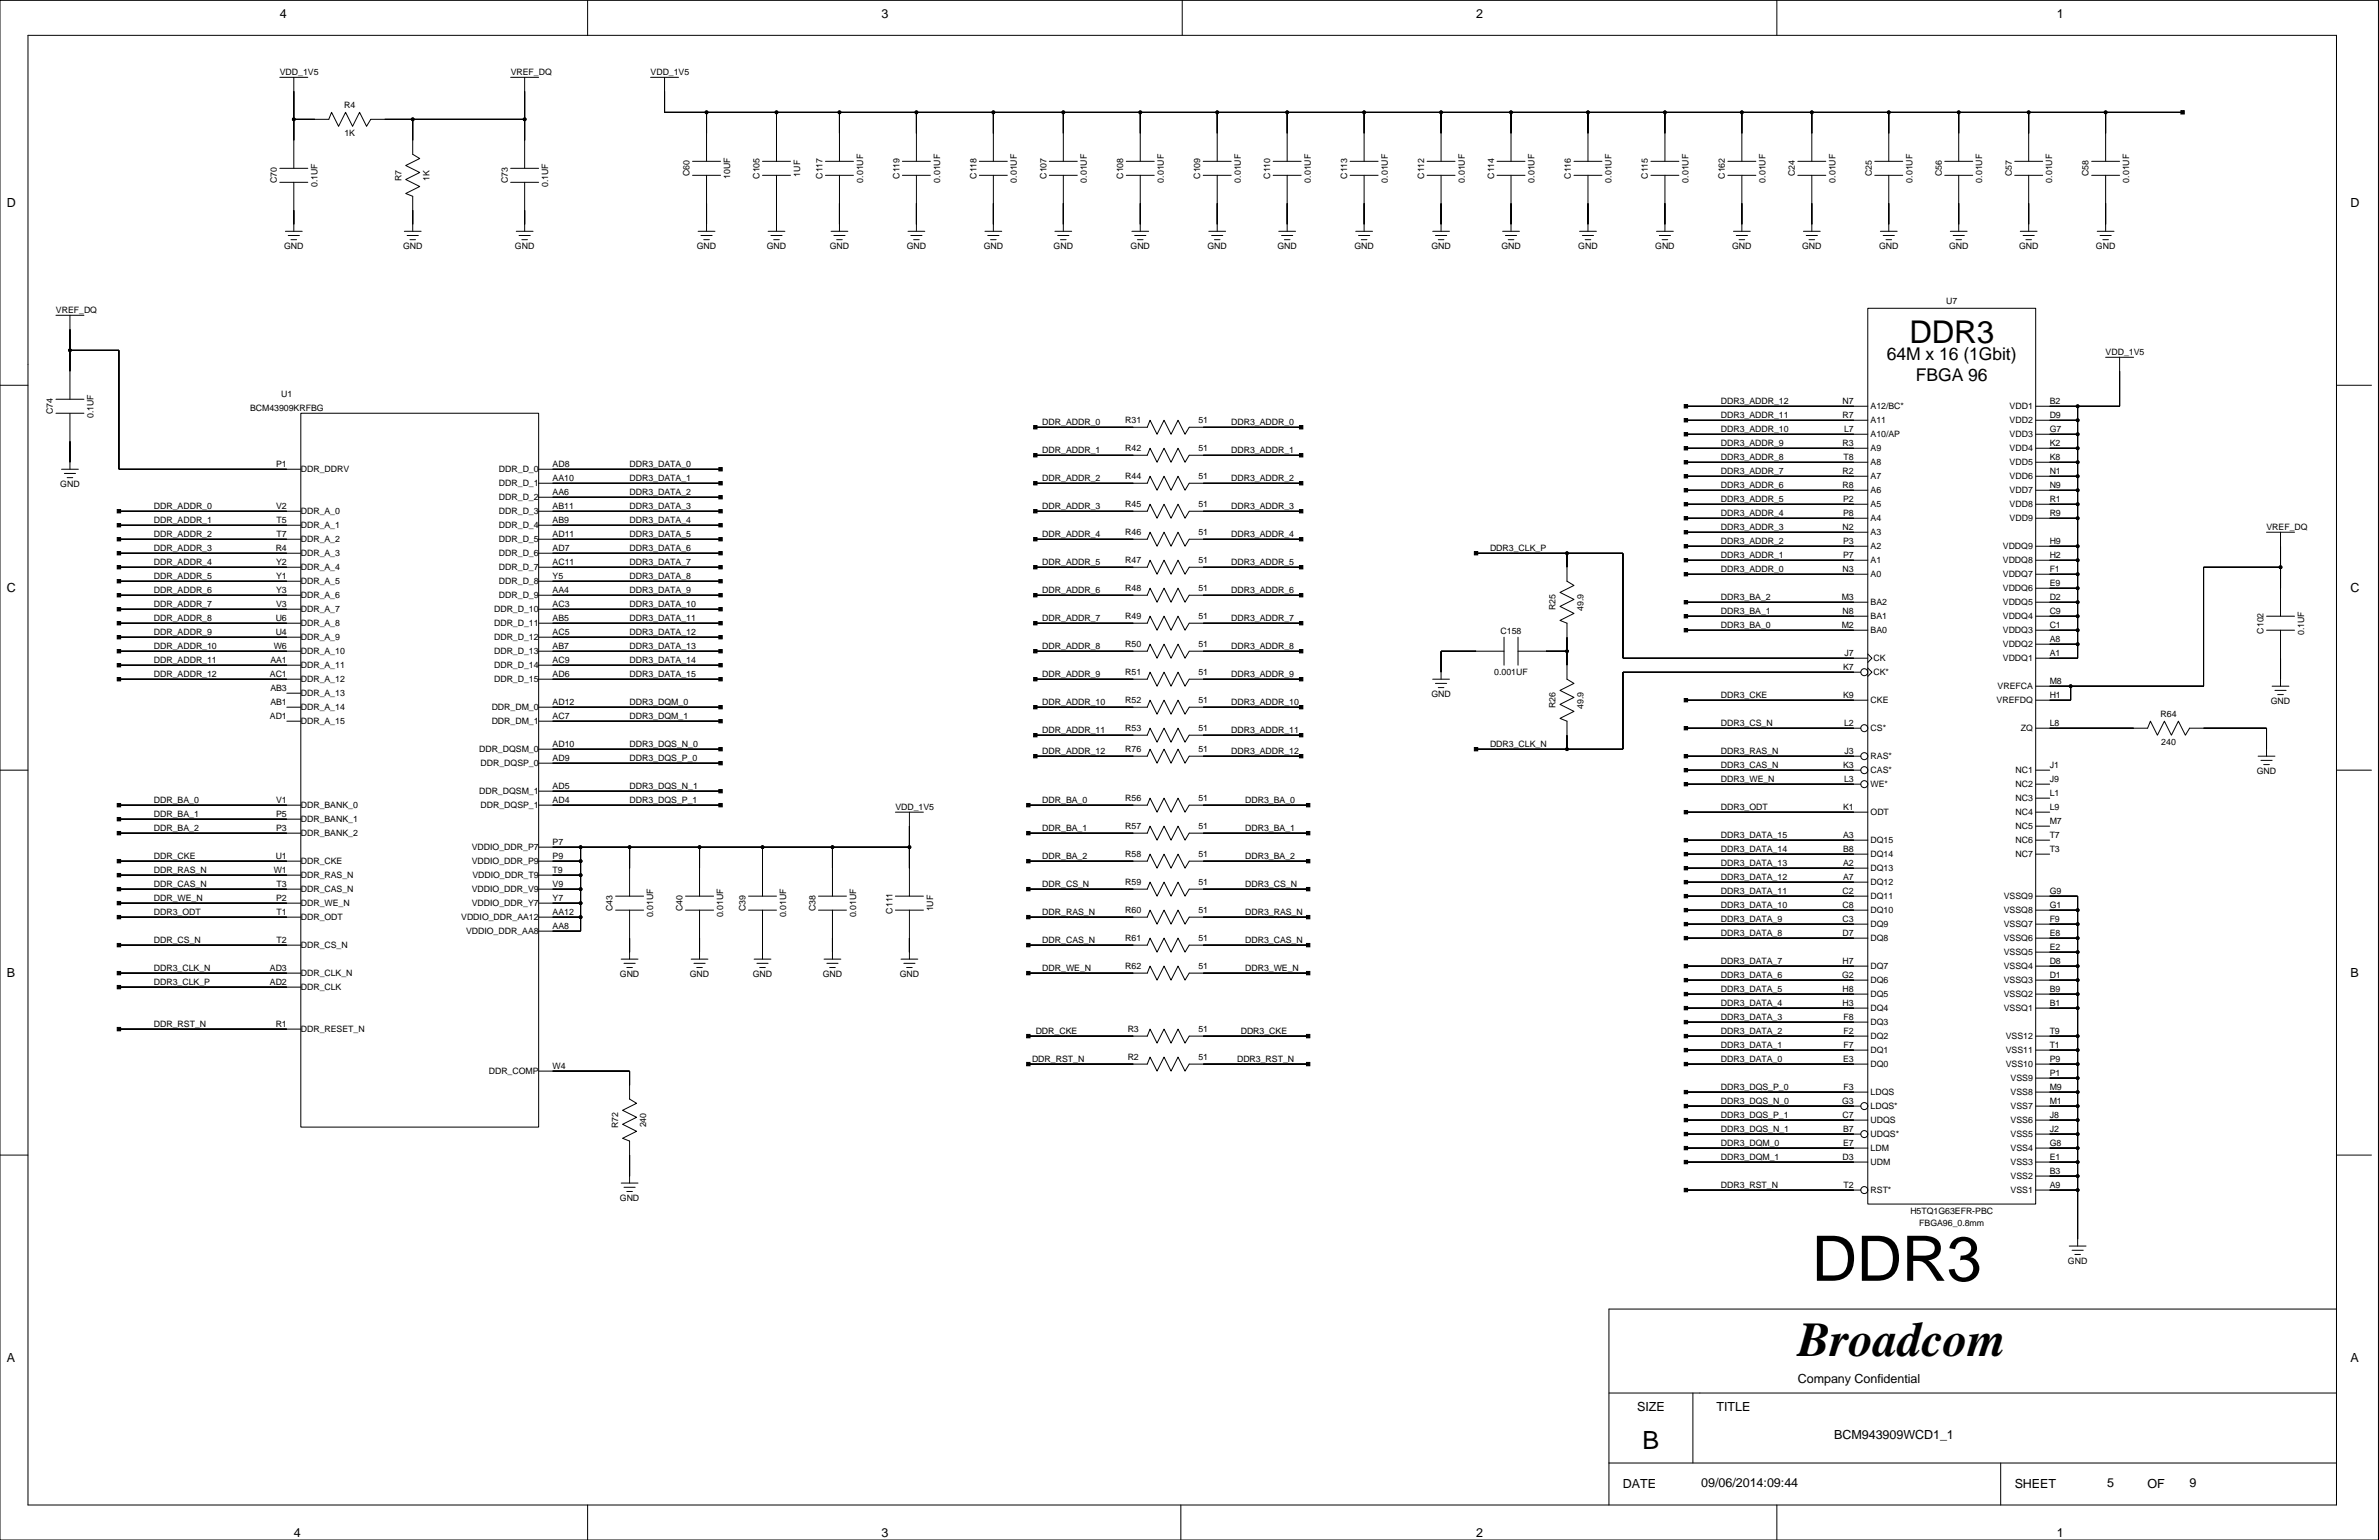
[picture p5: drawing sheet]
<svg xmlns="http://www.w3.org/2000/svg" width="432mm" height="279mm" viewBox="0 0 432 279" stroke-linecap="round" stroke-linejoin="round" font-family="sans-serif">
<defs><g id="words">
<text font-size="11.4" x="328.9" y="232.4">DDR3</text>
<text font-size="8.8" x="326.3" y="246.1">Broadcom</text>
<text font-size="5.7" x="346.6" y="62.3">DDR3</text>
<text font-size="4.6" x="298.1" y="263">B</text>
<g font-size="3.2">
<text x="342.5" y="65.4">64M x 16 (1Gbit)</text>
<text x="347.8" y="69.2">FBGA 96</text>
</g>
<g font-size="2.3">
<text x="50.8" y="3.4">4</text>
<text x="160" y="3.4">3</text>
<text x="267.9" y="3.4">2</text>
<text x="373.3" y="3.4">1</text>
<text x="1.3" y="37.6">D</text>
<text x="426.6" y="37.6">D</text>
<text x="1.3" y="107.5">C</text>
<text x="426.6" y="107.5">C</text>
<text x="1.3" y="177.3">B</text>
<text x="426.6" y="177.3">B</text>
<text x="1.3" y="247.1">A</text>
<text x="326.3" y="250.9">Company Confidential</text>
<text x="426.6" y="247.1">A</text>
<text x="297.1" y="256">SIZE</text>
<text x="311.6" y="256">TITLE</text>
<text x="332.9" y="261.1">BCM943909WCD1_1</text>
<text x="308.8" y="269.7">09/06/2014:09:44</text>
<text x="382.4" y="269.7">5</text>
<text x="397.4" y="269.7">9</text>
<text x="294.6" y="270">DATE</text>
<text x="365.7" y="270">SHEET</text>
<text x="389.8" y="270">OF</text>
<text x="53.3" y="278.9">4</text>
<text x="160" y="278.9">3</text>
<text x="267.9" y="278.9">2</text>
<text x="373.3" y="278.9">1</text>
</g>
<g font-size="1.6">
<text x="50.8" y="13.7">VDD_1V5</text>
<text x="92.7" y="13.7">VREF_DQ</text>
<text x="118.1" y="13.7">VDD_1V5</text>
<text x="62.5" y="19.6">R4</text>
<text x="62.5" y="24.7">1K</text>
<text x="50.2" y="33.3" transform="rotate(-90 50.2 33.3)">C70</text>
<text x="57.6" y="34" transform="rotate(-90 57.6 34)">0.1UF</text>
<text x="72.8" y="32.8" transform="rotate(-90 72.8 32.8)">R7</text>
<text x="77.9" y="32.8" transform="rotate(-90 77.9 32.8)">1K</text>
<text x="92.1" y="33.3" transform="rotate(-90 92.1 33.3)">C73</text>
<text x="99.5" y="34" transform="rotate(-90 99.5 34)">0.1UF</text>
<text x="125.2" y="32" transform="rotate(-90 125.2 32)">C60</text>
<text x="132.5" y="32.5" transform="rotate(-90 132.5 32.5)">10UF</text>
<text x="137.9" y="32.4" transform="rotate(-90 137.9 32.4)">C105</text>
<text x="145.2" y="32" transform="rotate(-90 145.2 32)">1UF</text>
<text x="149.3" y="32.4" transform="rotate(-90 149.3 32.4)">C117</text>
<text x="156.6" y="33.1" transform="rotate(-90 156.6 33.1)">0.01UF</text>
<text x="163.3" y="32.4" transform="rotate(-90 163.3 32.4)">C119</text>
<text x="170.6" y="33.1" transform="rotate(-90 170.6 33.1)">0.01UF</text>
<text x="177.2" y="32.4" transform="rotate(-90 177.2 32.4)">C118</text>
<text x="184.6" y="33.1" transform="rotate(-90 184.6 33.1)">0.01UF</text>
<text x="189.9" y="32.4" transform="rotate(-90 189.9 32.4)">C107</text>
<text x="197.3" y="33.1" transform="rotate(-90 197.3 33.1)">0.01UF</text>
<text x="203.9" y="32.4" transform="rotate(-90 203.9 32.4)">C108</text>
<text x="211.2" y="33.1" transform="rotate(-90 211.2 33.1)">0.01UF</text>
<text x="217.8" y="32.4" transform="rotate(-90 217.8 32.4)">C109</text>
<text x="225.2" y="33.1" transform="rotate(-90 225.2 33.1)">0.01UF</text>
<text x="230.5" y="32.4" transform="rotate(-90 230.5 32.4)">C110</text>
<text x="237.9" y="33.1" transform="rotate(-90 237.9 33.1)">0.01UF</text>
<text x="244.5" y="32.4" transform="rotate(-90 244.5 32.4)">C113</text>
<text x="251.9" y="33.1" transform="rotate(-90 251.9 33.1)">0.01UF</text>
<text x="258.5" y="32.4" transform="rotate(-90 258.5 32.4)">C112</text>
<text x="265.8" y="33.1" transform="rotate(-90 265.8 33.1)">0.01UF</text>
<text x="271.2" y="32.4" transform="rotate(-90 271.2 32.4)">C114</text>
<text x="278.5" y="33.1" transform="rotate(-90 278.5 33.1)">0.01UF</text>
<text x="285.1" y="32.4" transform="rotate(-90 285.1 32.4)">C116</text>
<text x="292.5" y="33.1" transform="rotate(-90 292.5 33.1)">0.01UF</text>
<text x="299.1" y="32.4" transform="rotate(-90 299.1 32.4)">C115</text>
<text x="306.5" y="33.1" transform="rotate(-90 306.5 33.1)">0.01UF</text>
<text x="313.1" y="32.4" transform="rotate(-90 313.1 32.4)">C162</text>
<text x="320.4" y="33.1" transform="rotate(-90 320.4 33.1)">0.01UF</text>
<text x="325.8" y="32" transform="rotate(-90 325.8 32)">C24</text>
<text x="333.1" y="33.1" transform="rotate(-90 333.1 33.1)">0.01UF</text>
<text x="339.7" y="32" transform="rotate(-90 339.7 32)">C25</text>
<text x="347.1" y="33.1" transform="rotate(-90 347.1 33.1)">0.01UF</text>
<text x="352.4" y="32" transform="rotate(-90 352.4 32)">C56</text>
<text x="359.8" y="33.1" transform="rotate(-90 359.8 33.1)">0.01UF</text>
<text x="365.1" y="32" transform="rotate(-90 365.1 32)">C57</text>
<text x="372.5" y="33.1" transform="rotate(-90 372.5 33.1)">0.01UF</text>
<text x="379.1" y="32" transform="rotate(-90 379.1 32)">C58</text>
<text x="386.5" y="33.1" transform="rotate(-90 386.5 33.1)">0.01UF</text>
<text x="51.6" y="45.2">GND</text>
<text x="73.2" y="45.2">GND</text>
<text x="93.5" y="45.2">GND</text>
<text x="126.5" y="45.2">GND</text>
<text x="139.2" y="45.2">GND</text>
<text x="150.6" y="45.2">GND</text>
<text x="164.6" y="45.2">GND</text>
<text x="178.5" y="45.2">GND</text>
<text x="191.2" y="45.2">GND</text>
<text x="205.2" y="45.2">GND</text>
<text x="219.2" y="45.2">GND</text>
<text x="231.9" y="45.2">GND</text>
<text x="245.8" y="45.2">GND</text>
<text x="259.8" y="45.2">GND</text>
<text x="272.5" y="45.2">GND</text>
<text x="286.5" y="45.2">GND</text>
<text x="300.4" y="45.2">GND</text>
<text x="314.4" y="45.2">GND</text>
<text x="327.1" y="45.2">GND</text>
<text x="341.1" y="45.2">GND</text>
<text x="353.8" y="45.2">GND</text>
<text x="366.5" y="45.2">GND</text>
<text x="380.4" y="45.2">GND</text>
<text x="10.2" y="56.8">VREF_DQ</text>
<text x="353.2" y="55.1">U7</text>
<text x="382.2" y="64.5">VDD_1V5</text>
<text x="9.6" y="75.2" transform="rotate(-90 9.6 75.2)">C74</text>
<text x="17" y="75.9" transform="rotate(-90 17 75.9)">0.1UF</text>
<text x="45.4" y="74.6">BCM43909KRFBG</text>
<text x="51" y="72.1">U1</text>
<text x="189.2" y="77.2">DDR_ADDR_0</text>
<text x="204.2" y="76.7">R31</text>
<text x="217.5" y="76.7">51</text>
<text x="223.5" y="77.2">DDR3_ADDR_0</text>
<text x="312.3" y="75.9">DDR3_ADDR_11</text>
<text x="312.3" y="73.3">DDR3_ADDR_12</text>
<text x="334.5" y="73.3">N7</text>
<text x="334.5" y="75.9">R7</text>
<text x="339.5" y="76.7">A11</text>
<text x="339.5" y="74.2">A12/BC*</text>
<text x="364.8" y="76.7">VDD2</text>
<text x="364.8" y="74.2">VDD1</text>
<text x="372" y="73.3">B2</text>
<text x="372" y="75.9">D9</text>
<text x="189.2" y="82.2">DDR_ADDR_1</text>
<text x="204.2" y="81.8">R42</text>
<text x="217.5" y="81.8">51</text>
<text x="223.5" y="82.2">DDR3_ADDR_1</text>
<text x="312.3" y="83.5">DDR3_ADDR_8</text>
<text x="312.3" y="81">DDR3_ADDR_9</text>
<text x="312.3" y="78.4">DDR3_ADDR_10</text>
<text x="334.5" y="81">R3</text>
<text x="334.6" y="83.5">T8</text>
<text x="334.7" y="78.4">L7</text>
<text x="339.5" y="81.8">A9</text>
<text x="339.5" y="79.3">A10/AP</text>
<text x="364.8" y="81.8">VDD4</text>
<text x="364.8" y="79.3">VDD3</text>
<text x="372" y="78.4">G7</text>
<text x="372" y="81">K2</text>
<text x="372" y="83.5">K8</text>
<text x="10.9" y="88.4">GND</text>
<text x="50.1" y="84.8">P1</text>
<text x="54.6" y="85.6">DDR_DDRV</text>
<text x="90.6" y="85.6">DDR_D_0</text>
<text x="90.6" y="88.1">DDR_D_1</text>
<text x="100.3" y="89.9">AA6</text>
<text x="100.3" y="87.3">AA10</text>
<text x="100.3" y="84.8">AD8</text>
<text x="114.3" y="84.8">DDR3_DATA_0</text>
<text x="114.3" y="87.3">DDR3_DATA_1</text>
<text x="114.3" y="89.9">DDR3_DATA_2</text>
<text x="189.2" y="87.3">DDR_ADDR_2</text>
<text x="204.2" y="86.9">R44</text>
<text x="217.5" y="86.9">51</text>
<text x="223.5" y="87.3">DDR3_ADDR_2</text>
<text x="312.3" y="88.6">DDR3_ADDR_6</text>
<text x="312.3" y="86">DDR3_ADDR_7</text>
<text x="334.5" y="86">R2</text>
<text x="334.5" y="88.6">R8</text>
<text x="339.5" y="89.4">A6</text>
<text x="339.5" y="86.9">A7</text>
<text x="339.5" y="84.3">A8</text>
<text x="364.8" y="84.3">VDD5</text>
<text x="364.8" y="89.4">VDD7</text>
<text x="364.8" y="86.9">VDD6</text>
<text x="372" y="86">N1</text>
<text x="372" y="88.6">N9</text>
<text x="27.9" y="92.4">DDR_ADDR_0</text>
<text x="27.9" y="94.9">DDR_ADDR_1</text>
<text x="50.1" y="92.4">V2</text>
<text x="50.2" y="94.9">T5</text>
<text x="54.6" y="93.2">DDR_A_0</text>
<text x="54.6" y="95.8">DDR_A_1</text>
<text x="90.6" y="90.7">DDR_D_2</text>
<text x="90.6" y="93.2">DDR_D_3</text>
<text x="90.6" y="95.8">DDR_D_4</text>
<text x="100.3" y="94.9">AB9</text>
<text x="100.3" y="92.4">AB11</text>
<text x="114.3" y="92.4">DDR3_DATA_3</text>
<text x="114.3" y="94.9">DDR3_DATA_4</text>
<text x="189.2" y="92.4">DDR_ADDR_3</text>
<text x="204.2" y="92">R45</text>
<text x="217.5" y="92">51</text>
<text x="223.5" y="92.4">DDR3_ADDR_3</text>
<text x="312.3" y="93.7">DDR3_ADDR_4</text>
<text x="312.3" y="91.1">DDR3_ADDR_5</text>
<text x="334.5" y="91.1">P2</text>
<text x="334.5" y="93.7">P8</text>
<text x="339.5" y="94.5">A4</text>
<text x="339.5" y="92">A5</text>
<text x="364.8" y="94.5">VDD9</text>
<text x="364.8" y="92">VDD8</text>
<text x="372" y="91.1">R1</text>
<text x="372" y="93.7">R9</text>
<text x="27.9" y="97.5">DDR_ADDR_2</text>
<text x="27.9" y="100">DDR_ADDR_3</text>
<text x="50" y="100">R4</text>
<text x="50.2" y="97.5">T7</text>
<text x="54.6" y="98.3">DDR_A_2</text>
<text x="54.6" y="100.8">DDR_A_3</text>
<text x="90.6" y="98.3">DDR_D_5</text>
<text x="90.6" y="100.8">DDR_D_6</text>
<text x="100.3" y="100">AD7</text>
<text x="100.3" y="97.5">AD11</text>
<text x="114.3" y="97.5">DDR3_DATA_5</text>
<text x="114.3" y="100">DDR3_DATA_6</text>
<text x="189.2" y="97.5">DDR_ADDR_4</text>
<text x="204.2" y="97">R46</text>
<text x="217.5" y="97">51</text>
<text x="223.5" y="97.5">DDR3_ADDR_4</text>
<text x="270.4" y="100">DDR3_CLK_P</text>
<text x="312.3" y="101.3">DDR3_ADDR_1</text>
<text x="312.3" y="98.7">DDR3_ADDR_2</text>
<text x="312.3" y="96.2">DDR3_ADDR_3</text>
<text x="334.5" y="96.2">N2</text>
<text x="334.5" y="98.7">P3</text>
<text x="334.5" y="101.3">P7</text>
<text x="339.5" y="99.6">A2</text>
<text x="339.5" y="97">A3</text>
<text x="363.5" y="99.6">VDDQ9</text>
<text x="372" y="98.7">H9</text>
<text x="372" y="101.3">H2</text>
<text x="411.4" y="96.2">VREF_DQ</text>
<text x="27.9" y="102.5">DDR_ADDR_4</text>
<text x="27.9" y="105.1">DDR_ADDR_5</text>
<text x="27.9" y="107.6">DDR_ADDR_6</text>
<text x="50.1" y="107.6">Y3</text>
<text x="50.1" y="105.1">Y1</text>
<text x="50.1" y="102.5">Y2</text>
<text x="54.6" y="103.4">DDR_A_4</text>
<text x="54.6" y="105.9">DDR_A_5</text>
<text x="90.6" y="103.4">DDR_D_7</text>
<text x="90.6" y="105.9">DDR_D_8</text>
<text x="100.3" y="107.6">AA4</text>
<text x="100.3" y="105.1">Y5</text>
<text x="100.3" y="102.5">AC11</text>
<text x="114.3" y="102.5">DDR3_DATA_7</text>
<text x="114.3" y="105.1">DDR3_DATA_8</text>
<text x="114.3" y="107.6">DDR3_DATA_9</text>
<text x="189.2" y="102.5">DDR_ADDR_5</text>
<text x="189.2" y="107.6">DDR_ADDR_6</text>
<text x="204.2" y="107.2">R48</text>
<text x="204.2" y="102.1">R47</text>
<text x="217.5" y="107.2">51</text>
<text x="217.5" y="102.1">51</text>
<text x="223.5" y="102.5">DDR3_ADDR_5</text>
<text x="223.5" y="107.6">DDR3_ADDR_6</text>
<text x="312.3" y="103.8">DDR3_ADDR_0</text>
<text x="334.5" y="103.8">N3</text>
<text x="339.5" y="104.7">A0</text>
<text x="339.5" y="102.1">A1</text>
<text x="363.5" y="107.2">VDDQ6</text>
<text x="363.5" y="104.7">VDDQ7</text>
<text x="363.5" y="102.1">VDDQ8</text>
<text x="372" y="103.8">F1</text>
<text x="372" y="106.4">E9</text>
<text x="27.9" y="110.2">DDR_ADDR_7</text>
<text x="27.9" y="112.7">DDR_ADDR_8</text>
<text x="50" y="112.7">U6</text>
<text x="50.1" y="110.2">V3</text>
<text x="54.6" y="108.5">DDR_A_6</text>
<text x="54.6" y="111">DDR_A_7</text>
<text x="54.6" y="113.5">DDR_A_8</text>
<text x="89.7" y="111">DDR_D_10</text>
<text x="89.7" y="113.5">DDR_D_11</text>
<text x="90.6" y="108.5">DDR_D_9</text>
<text x="100.3" y="112.7">AB5</text>
<text x="100.3" y="110.2">AC3</text>
<text x="114.3" y="110.2">DDR3_DATA_10</text>
<text x="114.3" y="112.7">DDR3_DATA_11</text>
<text x="189.2" y="112.7">DDR_ADDR_7</text>
<text x="204.2" y="112.3">R49</text>
<text x="217.5" y="112.3">51</text>
<text x="223.5" y="112.7">DDR3_ADDR_7</text>
<text x="282.4" y="110.7" transform="rotate(-90 282.4 110.7)">R25</text>
<text x="287.4" y="110.8" transform="rotate(-90 287.4 110.8)">49.9</text>
<text x="312.3" y="111.4">DDR3_BA_1</text>
<text x="312.3" y="114">DDR3_BA_0</text>
<text x="312.3" y="108.9">DDR3_BA_2</text>
<text x="334.3" y="108.9">M3</text>
<text x="334.3" y="114">M2</text>
<text x="334.5" y="111.4">N8</text>
<text x="339.5" y="109.7">BA2</text>
<text x="339.5" y="112.3">BA1</text>
<text x="363.5" y="112.3">VDDQ4</text>
<text x="363.5" y="109.7">VDDQ5</text>
<text x="372" y="108.9">D2</text>
<text x="372" y="111.4">C9</text>
<text x="372" y="114">C1</text>
<text x="27.9" y="115.2">DDR_ADDR_9</text>
<text x="27.9" y="117.8">DDR_ADDR_10</text>
<text x="49.7" y="117.8">W6</text>
<text x="50" y="115.2">U4</text>
<text x="54.6" y="116.1">DDR_A_9</text>
<text x="54.6" y="118.6">DDR_A_10</text>
<text x="89.7" y="116.1">DDR_D_12</text>
<text x="89.7" y="118.6">DDR_D_13</text>
<text x="100.3" y="117.8">AB7</text>
<text x="100.3" y="115.2">AC5</text>
<text x="114.3" y="115.2">DDR3_DATA_12</text>
<text x="114.3" y="117.8">DDR3_DATA_13</text>
<text x="189.2" y="117.8">DDR_ADDR_8</text>
<text x="204.2" y="117.4">R50</text>
<text x="217.5" y="117.4">51</text>
<text x="223.5" y="117.8">DDR3_ADDR_8</text>
<text x="272.4" y="115.1">C158</text>
<text x="334.8" y="119.1">J7</text>
<text x="339.5" y="114.8">BA0</text>
<text x="340" y="119.9">CK</text>
<text x="363.5" y="119.9">VDDQ1</text>
<text x="363.5" y="117.4">VDDQ2</text>
<text x="363.5" y="114.8">VDDQ3</text>
<text x="372" y="116.5">A8</text>
<text x="372" y="119.1">A1</text>
<text x="410.8" y="115" transform="rotate(-90 410.8 115)">C102</text>
<text x="418.2" y="115.2" transform="rotate(-90 418.2 115.2)">0.1UF</text>
<text x="27.9" y="120.3">DDR_ADDR_11</text>
<text x="27.9" y="122.9">DDR_ADDR_12</text>
<text x="49" y="122.9">AC1</text>
<text x="49.1" y="125.4">AB3</text>
<text x="49.1" y="120.3">AA1</text>
<text x="54.6" y="121.2">DDR_A_11</text>
<text x="54.6" y="123.7">DDR_A_12</text>
<text x="89.7" y="121.2">DDR_D_14</text>
<text x="89.7" y="123.7">DDR_D_15</text>
<text x="100.3" y="122.9">AD6</text>
<text x="100.3" y="120.3">AC9</text>
<text x="114.3" y="120.3">DDR3_DATA_14</text>
<text x="114.3" y="122.9">DDR3_DATA_15</text>
<text x="189.2" y="122.9">DDR_ADDR_9</text>
<text x="204.2" y="122.4">R51</text>
<text x="217.5" y="122.4">51</text>
<text x="223.5" y="122.9">DDR3_ADDR_9</text>
<text x="271.2" y="122.4">0.001UF</text>
<text x="334.5" y="121.6">K7</text>
<text x="340" y="122.4">CK*</text>
<text x="362.6" y="125">VREFCA</text>
<text x="372" y="124.1">M8</text>
<text x="49" y="130.5">AD1</text>
<text x="49.1" y="127.9">AB1</text>
<text x="54.6" y="126.2">DDR_A_13</text>
<text x="54.6" y="128.8">DDR_A_14</text>
<text x="54.6" y="131.3">DDR_A_15</text>
<text x="89.2" y="128.8">DDR_DM_0</text>
<text x="89.2" y="131.3">DDR_DM_1</text>
<text x="100.3" y="130.5">AC7</text>
<text x="100.3" y="127.9">AD12</text>
<text x="114.3" y="130.5">DDR3_DQM_1</text>
<text x="114.3" y="127.9">DDR3_DQM_0</text>
<text x="189.2" y="127.9">DDR_ADDR_10</text>
<text x="204.2" y="127.5">R52</text>
<text x="217.5" y="127.5">51</text>
<text x="223.5" y="127.9">DDR3_ADDR_10</text>
<text x="259.8" y="126.5">GND</text>
<text x="282.4" y="128.5" transform="rotate(-90 282.4 128.5)">R26</text>
<text x="287.4" y="128.6" transform="rotate(-90 287.4 128.6)">49.9</text>
<text x="312.3" y="126.7">DDR3_CKE</text>
<text x="312.3" y="131.8">DDR3_CS_N</text>
<text x="334.5" y="126.7">K9</text>
<text x="334.7" y="131.8">L2</text>
<text x="339.5" y="127.5">CKE</text>
<text x="362.4" y="127.5">VREFDQ</text>
<text x="372" y="131.8">L8</text>
<text x="372" y="126.7">H1</text>
<text x="392.2" y="130">R64</text>
<text x="412.2" y="127.8">GND</text>
<text x="87" y="136.4">DDR_DQSM_0</text>
<text x="100.3" y="135.6">AD10</text>
<text x="114.3" y="135.6">DDR3_DQS_N_0</text>
<text x="189.2" y="133">DDR_ADDR_11</text>
<text x="189.2" y="136.8">DDR_ADDR_12</text>
<text x="204.2" y="136.4">R76</text>
<text x="204.2" y="132.6">R53</text>
<text x="217.5" y="136.4">51</text>
<text x="217.5" y="132.6">51</text>
<text x="223.5" y="133">DDR3_ADDR_11</text>
<text x="223.5" y="136.8">DDR3_ADDR_12</text>
<text x="270.4" y="135.6">DDR3_CLK_N</text>
<text x="312.3" y="136.8">DDR3_RAS_N</text>
<text x="334.8" y="136.8">J3</text>
<text x="339.5" y="132.6">CS*</text>
<text x="339.5" y="137.7">RAS*</text>
<text x="366.8" y="132.6">ZQ</text>
<text x="392.3" y="135.1">240</text>
<text x="87.2" y="138.9">DDR_DQSP_0</text>
<text x="100.3" y="143.2">AD5</text>
<text x="100.3" y="138.1">AD9</text>
<text x="114.3" y="143.2">DDR3_DQS_N_1</text>
<text x="114.3" y="138.1">DDR3_DQS_P_0</text>
<text x="312.3" y="139.4">DDR3_CAS_N</text>
<text x="312.3" y="141.9">DDR3_WE_N</text>
<text x="334.5" y="139.4">K3</text>
<text x="334.7" y="141.9">L3</text>
<text x="339.5" y="140.2">CAS*</text>
<text x="339.5" y="142.7">WE*</text>
<text x="365.8" y="142.7">NC2</text>
<text x="365.8" y="140.2">NC1</text>
<text x="372" y="139.4">J1</text>
<text x="372" y="141.9">J9</text>
<text x="409.6" y="140.5">GND</text>
<text x="27.9" y="145.7">DDR_BA_0</text>
<text x="27.9" y="148.3">DDR_BA_1</text>
<text x="50.1" y="148.3">P5</text>
<text x="50.1" y="145.7">V1</text>
<text x="54.6" y="146.6">DDR_BANK_0</text>
<text x="54.6" y="149.1">DDR_BANK_1</text>
<text x="87" y="144">DDR_DQSM_1</text>
<text x="87.2" y="146.6">DDR_DQSP_1</text>
<text x="100.3" y="145.7">AD4</text>
<text x="114.3" y="145.7">DDR3_DQS_P_1</text>
<text x="162.5" y="147">VDD_1V5</text>
<text x="189.2" y="145.7">DDR_BA_0</text>
<text x="204.2" y="145.3">R56</text>
<text x="217.5" y="145.3">51</text>
<text x="226" y="145.7">DDR3_BA_0</text>
<text x="312.3" y="147">DDR3_ODT</text>
<text x="334.5" y="147">K1</text>
<text x="339.5" y="147.8">ODT</text>
<text x="365.8" y="145.3">NC3</text>
<text x="365.8" y="147.8">NC4</text>
<text x="372" y="149.5">M7</text>
<text x="372" y="147">L9</text>
<text x="372" y="144.4">L1</text>
<text x="27.9" y="150.8">DDR_BA_2</text>
<text x="27.9" y="155.9">DDR_CKE</text>
<text x="50" y="155.9">U1</text>
<text x="50.1" y="150.8">P3</text>
<text x="54.6" y="151.6">DDR_BANK_2</text>
<text x="85.6" y="154.2">VDDIO_DDR_P7</text>
<text x="100.3" y="155.9">P9</text>
<text x="100.3" y="153.3">P7</text>
<text x="189.2" y="150.8">DDR_BA_1</text>
<text x="189.2" y="155.9">DDR_BA_2</text>
<text x="204.2" y="150.4">R57</text>
<text x="204.2" y="155.4">R58</text>
<text x="217.5" y="150.4">51</text>
<text x="217.5" y="155.4">51</text>
<text x="226" y="150.8">DDR3_BA_1</text>
<text x="226" y="155.9">DDR3_BA_2</text>
<text x="312.3" y="154.6">DDR3_DATA_14</text>
<text x="312.3" y="152.1">DDR3_DATA_15</text>
<text x="334.5" y="152.1">A3</text>
<text x="334.5" y="154.6">B8</text>
<text x="339.5" y="155.4">DQ14</text>
<text x="339.5" y="152.9">DQ15</text>
<text x="365.8" y="155.4">NC7</text>
<text x="365.8" y="152.9">NC6</text>
<text x="365.8" y="150.4">NC5</text>
<text x="372" y="152.1">T7</text>
<text x="372" y="154.6">T3</text>
<text x="27.9" y="158.4">DDR_RAS_N</text>
<text x="27.9" y="161">DDR_CAS_N</text>
<text x="49.7" y="158.4">W1</text>
<text x="50.2" y="161">T3</text>
<text x="54.6" y="156.7">DDR_CKE</text>
<text x="54.6" y="159.3">DDR_RAS_N</text>
<text x="54.6" y="161.8">DDR_CAS_N</text>
<text x="85.6" y="156.7">VDDIO_DDR_P9</text>
<text x="85.6" y="161.8">VDDIO_DDR_V9</text>
<text x="85.7" y="159.3">VDDIO_DDR_T9</text>
<text x="100.3" y="161">V9</text>
<text x="100.3" y="158.4">T9</text>
<text x="189.2" y="161">DDR_CS_N</text>
<text x="204.2" y="160.5">R59</text>
<text x="217.5" y="160.5">51</text>
<text x="226" y="161">DDR3_CS_N</text>
<text x="312.3" y="159.7">DDR3_DATA_12</text>
<text x="312.3" y="157.1">DDR3_DATA_13</text>
<text x="334.5" y="157.1">A2</text>
<text x="334.5" y="159.7">A7</text>
<text x="339.5" y="160.5">DQ12</text>
<text x="339.5" y="158">DQ13</text>
<text x="27.9" y="166">DDR3_ODT</text>
<text x="27.9" y="163.5">DDR_WE_N</text>
<text x="50.1" y="163.5">P2</text>
<text x="50.2" y="166">T1</text>
<text x="54.6" y="164.3">DDR_WE_N</text>
<text x="54.6" y="166.9">DDR_ODT</text>
<text x="83.7" y="166.9">VDDIO_DDR_AA12</text>
<text x="85.6" y="164.3">VDDIO_DDR_Y7</text>
<text x="100.3" y="166">AA12</text>
<text x="100.3" y="163.5">Y7</text>
<text x="111.2" y="165.3" transform="rotate(-90 111.2 165.3)">C43</text>
<text x="118.6" y="166.4" transform="rotate(-90 118.6 166.4)">0.01UF</text>
<text x="123.9" y="165.3" transform="rotate(-90 123.9 165.3)">C40</text>
<text x="131.3" y="166.4" transform="rotate(-90 131.3 166.4)">0.01UF</text>
<text x="135.3" y="165.3" transform="rotate(-90 135.3 165.3)">C39</text>
<text x="142.7" y="166.4" transform="rotate(-90 142.7 166.4)">0.01UF</text>
<text x="148" y="165.3" transform="rotate(-90 148 165.3)">C38</text>
<text x="155.4" y="166.4" transform="rotate(-90 155.4 166.4)">0.01UF</text>
<text x="162" y="165.7" transform="rotate(-90 162 165.7)">C111</text>
<text x="169.3" y="165.3" transform="rotate(-90 169.3 165.3)">1UF</text>
<text x="189.2" y="166">DDR_RAS_N</text>
<text x="204.2" y="165.6">R60</text>
<text x="217.5" y="165.6">51</text>
<text x="226" y="166">DDR3_RAS_N</text>
<text x="312.3" y="167.3">DDR3_DATA_9</text>
<text x="312.3" y="164.8">DDR3_DATA_10</text>
<text x="312.3" y="162.2">DDR3_DATA_11</text>
<text x="334.5" y="162.2">C2</text>
<text x="334.5" y="164.8">C8</text>
<text x="334.5" y="167.3">C3</text>
<text x="339.5" y="165.6">DQ10</text>
<text x="339.5" y="163.1">DQ11</text>
<text x="363.7" y="163.1">VSSQ9</text>
<text x="363.7" y="165.6">VSSQ8</text>
<text x="372" y="167.3">F9</text>
<text x="372" y="164.8">G1</text>
<text x="372" y="162.2">G9</text>
<text x="27.9" y="171.1">DDR_CS_N</text>
<text x="50.2" y="171.1">T2</text>
<text x="54.6" y="171.9">DDR_CS_N</text>
<text x="84.6" y="169.4">VDDIO_DDR_AA8</text>
<text x="100.3" y="168.6">AA8</text>
<text x="189.2" y="171.1">DDR_CAS_N</text>
<text x="204.2" y="170.7">R61</text>
<text x="217.5" y="170.7">51</text>
<text x="226" y="171.1">DDR3_CAS_N</text>
<text x="312.3" y="169.8">DDR3_DATA_8</text>
<text x="334.5" y="169.8">D7</text>
<text x="339.5" y="170.7">DQ8</text>
<text x="339.5" y="168.1">DQ9</text>
<text x="363.7" y="168.1">VSSQ7</text>
<text x="363.7" y="170.7">VSSQ6</text>
<text x="363.7" y="173.2">VSSQ5</text>
<text x="372" y="172.4">E2</text>
<text x="372" y="169.8">E8</text>
<text x="27.9" y="178.7">DDR3_CLK_P</text>
<text x="27.9" y="176.2">DDR3_CLK_N</text>
<text x="49" y="178.7">AD2</text>
<text x="49" y="176.2">AD3</text>
<text x="54.6" y="177">DDR_CLK_N</text>
<text x="54.6" y="179.6">DDR_CLK</text>
<text x="112.5" y="177.3">GND</text>
<text x="125.2" y="177.3">GND</text>
<text x="136.6" y="177.3">GND</text>
<text x="149.3" y="177.3">GND</text>
<text x="163.3" y="177.3">GND</text>
<text x="189.2" y="176.2">DDR_WE_N</text>
<text x="204.2" y="175.8">R62</text>
<text x="217.5" y="175.8">51</text>
<text x="226" y="176.2">DDR3_WE_N</text>
<text x="312.3" y="177.5">DDR3_DATA_6</text>
<text x="312.3" y="174.9">DDR3_DATA_7</text>
<text x="334.4" y="177.5">G2</text>
<text x="334.5" y="174.9">H7</text>
<text x="339.5" y="178.3">DQ6</text>
<text x="339.5" y="175.8">DQ7</text>
<text x="363.7" y="178.3">VSSQ3</text>
<text x="363.7" y="175.8">VSSQ4</text>
<text x="372" y="174.9">D8</text>
<text x="372" y="177.5">D1</text>
<text x="312.3" y="185.1">DDR3_DATA_3</text>
<text x="312.3" y="182.5">DDR3_DATA_4</text>
<text x="312.3" y="180">DDR3_DATA_5</text>
<text x="334.5" y="180">H8</text>
<text x="334.5" y="182.5">H3</text>
<text x="334.6" y="185.1">F8</text>
<text x="339.5" y="185.9">DQ3</text>
<text x="339.5" y="183.4">DQ4</text>
<text x="339.5" y="180.8">DQ5</text>
<text x="363.7" y="183.4">VSSQ1</text>
<text x="363.7" y="180.8">VSSQ2</text>
<text x="372" y="180">B9</text>
<text x="372" y="182.5">B1</text>
<text x="27.9" y="186.3">DDR_RST_N</text>
<text x="50" y="186.3">R1</text>
<text x="54.6" y="187.2">DDR_RESET_N</text>
<text x="188" y="187.6">DDR_CKE</text>
<text x="204.7" y="187.2">R3</text>
<text x="217.5" y="187.2">51</text>
<text x="225.2" y="187.6">DDR3_CKE</text>
<text x="312.3" y="190.2">DDR3_DATA_1</text>
<text x="312.3" y="187.6">DDR3_DATA_2</text>
<text x="334.6" y="187.6">F2</text>
<text x="334.6" y="190.2">F7</text>
<text x="339.5" y="191">DQ1</text>
<text x="339.5" y="188.5">DQ2</text>
<text x="364.1" y="191">VSS11</text>
<text x="364.1" y="188.5">VSS12</text>
<text x="372" y="187.6">T9</text>
<text x="372" y="190.2">T1</text>
<text x="88.7" y="194.8">DDR_COMP</text>
<text x="100.3" y="194">W4</text>
<text x="187.3" y="192.7">DDR_RST_N</text>
<text x="204.7" y="192.3">R2</text>
<text x="217.5" y="192.3">51</text>
<text x="224.5" y="192.7">DDR3_RST_N</text>
<text x="312.3" y="192.7">DDR3_DATA_0</text>
<text x="312.3" y="197.8">DDR3_DQS_P_0</text>
<text x="334.5" y="192.7">E3</text>
<text x="334.6" y="197.8">F3</text>
<text x="339.5" y="193.5">DQ0</text>
<text x="364.1" y="193.5">VSS10</text>
<text x="364.9" y="196.1">VSS9</text>
<text x="372" y="197.8">M9</text>
<text x="372" y="195.2">P1</text>
<text x="372" y="192.7">P9</text>
<text x="312.3" y="200.3">DDR3_DQS_N_0</text>
<text x="312.3" y="202.9">DDR3_DQS_P_1</text>
<text x="334.4" y="200.3">G3</text>
<text x="334.5" y="202.9">C7</text>
<text x="339.5" y="203.7">UDQS</text>
<text x="339.5" y="201.2">LDQS*</text>
<text x="339.5" y="198.6">LDQS</text>
<text x="364.9" y="198.6">VSS8</text>
<text x="364.9" y="201.2">VSS7</text>
<text x="364.9" y="203.7">VSS6</text>
<text x="372" y="202.9">J8</text>
<text x="372" y="200.3">M1</text>
<text x="112.2" y="204.7" transform="rotate(-90 112.2 204.7)">R72</text>
<text x="117.3" y="204.5" transform="rotate(-90 117.3 204.5)">240</text>
<text x="312.3" y="205.4">DDR3_DQS_N_1</text>
<text x="312.3" y="207.9">DDR3_DQM_0</text>
<text x="334.5" y="207.9">E7</text>
<text x="334.5" y="205.4">B7</text>
<text x="339.5" y="206.2">UDQS*</text>
<text x="339.5" y="208.8">LDM</text>
<text x="364.9" y="208.8">VSS4</text>
<text x="364.9" y="206.2">VSS5</text>
<text x="372" y="205.4">J2</text>
<text x="372" y="207.9">G8</text>
<text x="312.3" y="210.5">DDR3_DQM_1</text>
<text x="312.3" y="215.6">DDR3_RST_N</text>
<text x="334.5" y="210.5">D3</text>
<text x="334.6" y="215.6">T2</text>
<text x="339.5" y="211.3">UDM</text>
<text x="364.9" y="213.8">VSS2</text>
<text x="364.9" y="211.3">VSS3</text>
<text x="372" y="210.5">E1</text>
<text x="372" y="213">B3</text>
<text x="372" y="215.6">A9</text>
<text x="112.5" y="217.9">GND</text>
<text x="339.5" y="216.4">RST*</text>
<text x="346.7" y="220.2">H5TQ1G63EFR-PBC</text>
<text x="364.9" y="216.4">VSS1</text>
<text x="348.4" y="222.4">FBGA96_0.8mm</text>
<text x="375.3" y="229.3">GND</text>
</g>
</g></defs>
<g fill="none" stroke="#000" stroke-width=".18">
<path d="M0 .1h431.7v279.3h-431.7zM5.1 6.4h419v266.7h-419zM50.8 14h5.1M53.3 14v16.5M92.7 14h5.1M95.2 14v16.5M106.7 .1v6.3M118.1 14h5.1M120.6 14v6.4h275.5M214.6 .1v6.3M322.5 .1v6.3M50.8 33.1h5.1"/>
<path d="M50.8 30.5h5.1M53.3 21.6h6.4l.5-1.2 1.3 2.5 1.2-2.5 1.3 2.5 1.3-2.5 1.2 2.5 .8-1.3h27.9M53.3 33.1v8.9M74.9 21.6v6.4l1.3 .8-2.6 1.2 2.6 1.3-2.6 1.3 2.6 1.2-2.6 1.3 1.3 .5v6.4M92.7 33.1h5.1M92.7 30.5h5.1M95.2 33.1v8.9M125.7 31.8h5.1M125.7 29.3h5.1M128.2 20.4v8.9M128.2 31.8v10.2M138.4 31.8h5.1"/>
<path d="M138.4 29.3h5.1M140.9 20.4v8.9M140.9 31.8v10.2M149.8 31.8h5.1M149.8 29.3h5.1M152.4 20.4v8.9M152.4 31.8v10.2M163.8 31.8h5.1M163.8 29.3h5.1M166.3 20.4v8.9M166.3 31.8v10.2M177.8 31.8h5"/>
<path d="M177.8 29.3h5M180.3 20.4v8.9M180.3 31.8v10.2M190.5 31.8h5M190.5 29.3h5M193 20.4v8.9M193 31.8v10.2M204.4 31.8h5.1M204.4 29.3h5.1M207 20.4v8.9M207 31.8v10.2M218.4 31.8h5.1"/>
<path d="M218.4 29.3h5.1M220.9 20.4v8.9M220.9 31.8v10.2M231.1 31.8h5.1M231.1 29.3h5.1M233.6 20.4v8.9M233.6 31.8v10.2M245.1 31.8h5M245.1 29.3h5M247.6 20.4v8.9M247.6 31.8v10.2M259 31.8h5.1"/>
<path d="M259 29.3h5.1M261.6 20.4v8.9M261.6 31.8v10.2M271.7 31.8h5.1M271.7 29.3h5.1M274.3 20.4v8.9M274.3 31.8v10.2M285.7 31.8h5.1M285.7 29.3h5.1M288.2 20.4v8.9M288.2 31.8v10.2M299.7 31.8h5"/>
<path d="M299.7 29.3h5M302.2 20.4v8.9M302.2 31.8v10.2M313.6 31.8h5.1M313.6 29.3h5.1M316.2 20.4v8.9M316.2 31.8v10.2M326.3 31.8h5.1M326.3 29.3h5.1M328.9 20.4v8.9M328.9 31.8v10.2M340.3 31.8h5.1"/>
<path d="M340.3 29.3h5.1M342.8 20.4v8.9M342.8 31.8v10.2M353 31.8h5.1M353 29.3h5.1M355.5 20.4v8.9M355.5 31.8v10.2M365.7 31.8h5.1M365.7 29.3h5.1M368.2 20.4v8.9M368.2 31.8v10.2M379.6 31.8h5.1"/>
<path d="M379.6 29.3h5.1M382.2 20.4v8.9M382.2 31.8v10.2M10.2 57.2h5M12.7 57.2v15.2M51.8 42h3.1M52.3 42.7h2M52.8 43.5h1M73.4 42h3M73.9 42.7h2M74.4 43.5h1M93.7 42h3.1"/>
<path d="M94.2 42.7h2M94.7 43.5h1M126.7 42h3.1M127.2 42.7h2.1M127.7 43.5h1M139.4 42h3.1M139.9 42.7h2.1M140.4 43.5h1M150.8 42h3.1M151.3 42.7h2.1M151.9 43.5h1M164.8 42h3.1"/>
<path d="M165.3 42.7h2M165.8 43.5h1M178.8 42h3M179.3 42.7h2M179.8 43.5h1M191.5 42h3M192 42.7h2M192.5 43.5h1M205.4 42h3.1M205.9 42.7h2.1M206.5 43.5h1M219.4 42h3.1"/>
<path d="M219.9 42.7h2M220.4 43.5h1M232.1 42h3.1M232.6 42.7h2M233.1 43.5h1M246.1 42h3M246.6 42.7h2M247.1 43.5h1M260 42h3.1M260.5 42.7h2.1M261.1 43.5h1M272.7 42h3.1"/>
<path d="M273.2 42.7h2.1M273.7 43.5h1.1M286.7 42h3M287.2 42.7h2M287.7 43.5h1M300.7 42h3M301.2 42.7h2M301.7 43.5h1M314.6 42h3.1M315.1 42.7h2.1M315.7 43.5h1M327.3 42h3.1"/>
<path d="M327.8 42.7h2.1M328.3 43.5h1.1M339 55.9h30.5v162.6h-30.5zM341.3 42h3M341.8 42.7h2M342.3 43.5h1M354 42h3M354.5 42.7h2M355 43.5h1M366.7 42h3M367.2 42.7h2M367.7 43.5h1"/>
<path d="M380.7 42h3M381.2 42.7h2M381.7 43.5h1M-.1 69.9h5.2M10.2 75h5M10.2 72.4h5M12.7 75v10.1M12.7 63.5h8.9v21.6h33M54.6 75h43.2v129.5h-43.2zM187.9 77.5h20.3l.5-1.3 1.3 2.6 1.3-2.6 1.2 2.6 1.3-2.6 1.3 2.6 .8-1.3h20.3M306 78.8h33M306 76.2h33"/>
<path d="M306 73.7h33M369.5 78.8h7.6M369.5 76.2h7.6M377.1 73.7v45.7h-7.6M382.2 64.8h5.1M384.7 64.8v8.9h-15.2M424.1 69.9h6.3M11.2 85.1h3M11.7 85.9h2M12.2 86.7h1M21.6 92.8h33M21.6 97.8h33"/>
<path d="M21.6 95.3h33M97.8 92.8h33M97.8 87.7h33M97.8 85.1h33M97.8 97.8h33M97.8 90.2h33M97.8 95.3h33M187.9 82.6h20.3l.5-1.3 1.3 2.6 1.3-2.6 1.2 2.6 1.3-2.6 1.3 2.6 .8-1.3h20.3M187.9 92.8h20.3l.5-1.3 1.3 2.5 1.3-2.5 1.2 2.5 1.3-2.5 1.3 2.5 .8-1.2h20.3M187.9 87.7h20.3l.5-1.3 1.3 2.5 1.3-2.5 1.2 2.5 1.3-2.5 1.3 2.5 .8-1.2h20.3M187.9 97.8h20.3l.5-1.2 1.3 2.5 1.3-2.5 1.2 2.5 1.3-2.5 1.3 2.5 .8-1.3h20.3M306 83.9h33"/>
<path d="M306 94h33M306 91.5h33M306 88.9h33M306 86.4h33M306 81.3h33M306 99.1h33M306 96.6h33M369.5 83.9h7.6M369.5 94h7.6M369.5 91.5h7.6M369.5 88.9h7.6M369.5 86.4h7.6"/>
<path d="M369.5 81.3h7.6M369.5 99.1h7.6M411.4 96.6h5.1M413.9 96.6v15.2M21.6 108h33M21.6 113.1h33M21.6 102.9h33M21.6 118.1h33M21.6 100.4h33M21.6 105.4h33M21.6 110.5h33M21.6 115.6h33"/>
<path d="M97.8 108h33M97.8 113.1h33M97.8 102.9h33M97.8 118.1h33M97.8 100.4h33M97.8 105.4h33M97.8 110.5h33M97.8 115.6h33M187.9 108h20.3l.5-1.3 1.3 2.6 1.3-2.6 1.2 2.6 1.3-2.6 1.3 2.6 .8-1.3h20.3M187.9 113.1h20.3l.5-1.3 1.3 2.5 1.3-2.5 1.2 2.5 1.3-2.5 1.3 2.5 .8-1.2h20.3M187.9 102.9h20.3l.5-1.3 1.3 2.6 1.3-2.6 1.2 2.6 1.3-2.6 1.3 2.6 .8-1.3h20.3M187.9 118.1h20.3l.5-1.2 1.3 2.5 1.3-2.5 1.2 2.5 1.3-2.5 1.3 2.5 .8-1.3h20.3"/>
<path d="M267.9 100.4h26.7v19h44.4M273 118.1h-11.4v5.1M273 115.6v5.1M275.5 118.1h8.9M275.5 115.6v5.1M284.4 100.4v5l1.3 .8-2.6 1.3 2.6 1.3-2.6 1.2 2.6 1.3-2.6 1.3 1.3 .5v10.1l1.3 .8-2.6 1.3 2.6 1.2-2.6 1.3 2.6 1.3-2.6 1.2 1.3 .5v5.1M306 104.2h33M306 101.6h33M306 114.3h33M306 111.8h33M306 109.3h33M339 118.7l.8 .7-.8 .8"/>
<path d="M369.5 104.2h7.6M369.5 101.6h7.6M369.5 116.9h7.6M369.5 114.3h7.6M369.5 111.8h7.6M369.5 109.3h7.6M369.5 106.7h7.6M411.4 114.3h5.1M411.4 111.8h5.1M413.9 102.9h-13.9v21.6h-30.5M413.9 114.3v10.2M-.1 139.7h5.2"/>
<path d="M21.6 123.2h33M21.6 120.7h33M52.1 128.3h2.5M52.1 130.8h2.5M52.1 125.8h2.5M97.8 123.2h33M97.8 128.3h33M97.8 130.8h33M97.8 138.5h33M97.8 135.9h33M97.8 120.7h33M187.9 137.2h20.3l.5-1.3 1.3 2.6 1.3-2.6 1.2 2.6 1.3-2.6 1.3 2.6 .8-1.3h20.3"/>
<path d="M187.9 123.2h20.3l.5-1.2 1.3 2.5 1.3-2.5 1.2 2.5 1.3-2.5 1.3 2.5 .8-1.3h20.3M187.9 133.4h20.3l.5-1.3 1.3 2.6 1.3-2.6 1.2 2.6 1.3-2.6 1.3 2.6 .8-1.3h20.3M187.9 128.3h20.3l.5-1.3 1.3 2.6 1.3-2.6 1.2 2.6 1.3-2.6 1.3 2.6 .8-1.3h20.3M260 123.2h3.1M260.5 124h2.1M261.1 124.7h1M306 139.7h31.7M306 137.2h31.7M306 127h33M306 132.1h31.7M337.7 122h-43.1v13.9h-26.7M339 121.2l.8 .8-.8 .7"/>
<path d="M369.5 132.1h20.3l.5-1.3 1.3 2.6 1.2-2.6 1.3 2.6 1.3-2.6 1.3 2.6 .7-1.3h14v5.1M369.5 139.7h2.5M375.8 124.5v2.5h-6.3M409.9 137.2h3M410.4 138h2M410.9 138.7h1M412.4 124.5h3M412.9 125.3h2M413.4 126h1M424.1 139.7h6.3M21.6 146.1h33M21.6 151.2h33"/>
<path d="M21.6 156.2h33M21.6 158.8h33M21.6 148.6h33M97.8 146.1h33M97.8 156.2h7.6M97.8 143.5h33M97.8 153.7h67.3M97.8 158.8h7.6M105.4 153.7v15.2h-7.6M114.3 153.7v8.9M127 153.7v8.9M138.4 153.7v8.9"/>
<path d="M151.1 153.7v8.9M162.5 147.3h5.1M165.1 147.3v15.3M186.6 146.1h21.6l.5-1.3 1.3 2.5 1.3-2.5 1.2 2.5 1.3-2.5 1.3 2.5 .8-1.2h21.5M186.6 151.2h21.6l.5-1.3 1.3 2.5 1.3-2.5 1.2 2.5 1.3-2.5 1.3 2.5 .8-1.2h21.5M186.6 156.2h21.6l.5-1.2 1.3 2.5 1.3-2.5 1.2 2.5 1.3-2.5 1.3 2.5 .8-1.3h21.5M306 147.3h33M306 142.3h31.7M306 155h33M306 152.4h33M306 157.5h33M369.5 147.3h2.5"/>
<path d="M369.5 142.3h2.5M369.5 144.8h2.5M369.5 155h2.5M369.5 152.4h2.5M369.5 149.9h2.5M21.6 161.3h33M21.6 166.4h33M21.6 171.5h33M21.6 176.6h33M21.6 163.9h33M21.6 179.1h33M97.8 161.3h7.6"/>
<path d="M97.8 166.4h7.6M97.8 163.9h7.6M111.7 165.1h5.1M111.7 162.6h5.1M112.8 174h3M113.3 174.8h2M113.8 175.5h1M114.3 165.1v8.9M124.4 165.1h5.1M124.4 162.6h5.1M125.4 174h3.1M126 174.8h2"/>
<path d="M126.5 175.5h1M127 165.1v8.9M135.9 165.1h5M135.9 162.6h5M136.9 174h3M137.4 174.8h2M137.9 175.5h1M138.4 165.1v8.9M148.6 165.1h5M148.6 162.6h5M149.6 174h3M150.1 174.8h2"/>
<path d="M150.6 175.5h1M151.1 165.1v8.9M162.5 165.1h5.1M162.5 162.6h5.1M163.5 174h3.1M164 174.8h2.1M164.6 175.5h1M165.1 165.1v8.9M186.6 161.3h21.6l.5-1.3 1.3 2.6 1.3-2.6 1.2 2.6 1.3-2.6 1.3 2.6 .8-1.3h21.5M186.6 166.4h21.6l.5-1.3 1.3 2.6 1.3-2.6 1.2 2.6 1.3-2.6 1.3 2.6 .8-1.3h21.5M186.6 171.5h21.6l.5-1.3 1.3 2.5 1.3-2.5 1.2 2.5 1.3-2.5 1.3 2.5 .8-1.2h21.5M186.6 176.6h21.6l.5-1.3 1.3 2.5 1.3-2.5 1.2 2.5 1.3-2.5 1.3 2.5 .8-1.2h21.5"/>
<path d="M306 165.1h33M306 162.6h33M306 177.8h33M306 167.7h33M306 175.3h33M306 170.2h33M306 160h33M369.5 165.1h7.6M369.5 162.6h7.6v63.5M369.5 177.8h7.6M369.5 167.7h7.6M369.5 175.3h7.6"/>
<path d="M369.5 170.2h7.6M369.5 172.7h7.6M21.6 186.7h33M97.8 194.3h16.5v5.1l1.2 .8-2.5 1.2 2.5 1.3-2.5 1.3 2.5 1.2-2.5 1.3 1.3 .5v7.6M186.6 188h21.6l.5-1.3 1.3 2.6 1.3-2.6 1.2 2.6 1.3-2.6 1.3 2.6 .8-1.3h21.5M186.6 193.1h21.6l.5-1.3 1.3 2.5 1.3-2.5 1.2 2.5 1.3-2.5 1.3 2.5 .8-1.2h21.5M306 188h33M306 193.1h33M306 198.1h33M306 182.9h33M306 180.4h33M306 190.5h33"/>
<path d="M306 185.4h33M369.5 188h7.6M369.5 193.1h7.6M369.5 198.1h7.6M369.5 182.9h7.6M369.5 180.4h7.6M369.5 190.5h7.6M369.5 195.6h7.6M-.1 209.6h5.2M112.8 214.6h3M113.3 215.4h2M113.8 216.2h1"/>
<path d="M306 203.2h33M306 205.8h31.7M306 210.8h33M306 200.7h31.7M306 208.3h33M306 215.9h31.7M369.5 203.2h7.6M369.5 205.8h7.6M369.5 210.8h7.6M369.5 200.7h7.6M369.5 208.3h7.6M369.5 215.9h7.6"/>
<path d="M369.5 213.4h7.6M424.1 209.6h6.3M375.6 226.1h3M376.1 226.8h2M376.6 227.6h1M424.1 237.5h-132.1v35.6M292 252.7h132.1M307.3 252.7v12.7M106.7 273.1v6.3M214.3 273.1v6.3M292 265.4h132.1M322.5 273.1v6.3"/>
<path d="M363.1 265.4v7.7"/>
<circle cx="53.3" cy="21.6" r=".25"/>
<circle cx="74.9" cy="21.6" r=".25"/>
<circle cx="95.2" cy="21.6" r=".25"/>
<circle cx="128.2" cy="20.4" r=".25"/>
<circle cx="140.9" cy="20.4" r=".25"/>
<circle cx="152.4" cy="20.4" r=".25"/>
<circle cx="166.3" cy="20.4" r=".25"/>
<circle cx="180.3" cy="20.4" r=".25"/>
<circle cx="193" cy="20.4" r=".25"/>
<circle cx="207" cy="20.4" r=".25"/>
<circle cx="220.9" cy="20.4" r=".25"/>
<circle cx="233.6" cy="20.4" r=".25"/>
<circle cx="247.6" cy="20.4" r=".25"/>
<circle cx="261.6" cy="20.4" r=".25"/>
<circle cx="274.3" cy="20.4" r=".25"/>
<circle cx="288.2" cy="20.4" r=".25"/>
<circle cx="302.2" cy="20.4" r=".25"/>
<circle cx="316.2" cy="20.4" r=".25"/>
<circle cx="328.9" cy="20.4" r=".25"/>
<circle cx="342.8" cy="20.4" r=".25"/>
<circle cx="355.5" cy="20.4" r=".25"/>
<circle cx="368.2" cy="20.4" r=".25"/>
<circle cx="382.2" cy="20.4" r=".25"/>
<circle cx="12.7" cy="63.5" r=".25"/>
<circle cx="377.1" cy="76.2" r=".25"/>
<circle cx="377.1" cy="73.7" r=".25"/>
<circle cx="377.1" cy="78.8" r=".25"/>
<circle cx="377.1" cy="83.9" r=".25"/>
<circle cx="377.1" cy="81.3" r=".25"/>
<circle cx="377.1" cy="94" r=".25"/>
<circle cx="377.1" cy="88.9" r=".25"/>
<circle cx="377.1" cy="86.4" r=".25"/>
<circle cx="377.1" cy="91.5" r=".25"/>
<circle cx="377.1" cy="99.1" r=".25"/>
<circle cx="284.4" cy="118.1" r=".25"/>
<circle cx="284.4" cy="100.4" r=".25"/>
<circle cx="377.1" cy="111.8" r=".25"/>
<circle cx="377.1" cy="104.2" r=".25"/>
<circle cx="377.1" cy="116.9" r=".25"/>
<circle cx="377.1" cy="101.6" r=".25"/>
<circle cx="377.1" cy="109.3" r=".25"/>
<circle cx="377.1" cy="114.3" r=".25"/>
<circle cx="377.1" cy="106.7" r=".25"/>
<circle cx="413.9" cy="102.9" r=".25"/>
<circle cx="284.4" cy="135.9" r=".25"/>
<circle cx="338.4" cy="132.1" r=".63"/>
<circle cx="338.4" cy="122" r=".63"/>
<circle cx="338.4" cy="137.2" r=".63"/>
<circle cx="338.4" cy="139.7" r=".63"/>
<circle cx="375.8" cy="124.5" r=".25"/>
<circle cx="105.4" cy="153.7" r=".25"/>
<circle cx="105.4" cy="158.8" r=".25"/>
<circle cx="105.4" cy="156.2" r=".25"/>
<circle cx="114.3" cy="153.7" r=".25"/>
<circle cx="127" cy="153.7" r=".25"/>
<circle cx="138.4" cy="153.7" r=".25"/>
<circle cx="151.1" cy="153.7" r=".25"/>
<circle cx="165.1" cy="153.7" r=".25"/>
<circle cx="338.4" cy="142.3" r=".63"/>
<circle cx="105.4" cy="161.3" r=".25"/>
<circle cx="105.4" cy="166.4" r=".25"/>
<circle cx="105.4" cy="163.9" r=".25"/>
<circle cx="377.1" cy="167.7" r=".25"/>
<circle cx="377.1" cy="175.3" r=".25"/>
<circle cx="377.1" cy="172.7" r=".25"/>
<circle cx="377.1" cy="165.1" r=".25"/>
<circle cx="377.1" cy="170.2" r=".25"/>
<circle cx="377.1" cy="177.8" r=".25"/>
<circle cx="377.1" cy="182.9" r=".25"/>
<circle cx="377.1" cy="193.1" r=".25"/>
<circle cx="377.1" cy="195.6" r=".25"/>
<circle cx="377.1" cy="188" r=".25"/>
<circle cx="377.1" cy="180.4" r=".25"/>
<circle cx="377.1" cy="190.5" r=".25"/>
<circle cx="377.1" cy="198.1" r=".25"/>
<circle cx="338.4" cy="215.9" r=".63"/>
<circle cx="338.4" cy="205.8" r=".63"/>
<circle cx="338.4" cy="200.7" r=".63"/>
<circle cx="377.1" cy="210.8" r=".25"/>
<circle cx="377.1" cy="203.2" r=".25"/>
<circle cx="377.1" cy="200.7" r=".25"/>
<circle cx="377.1" cy="215.9" r=".25"/>
<circle cx="377.1" cy="208.3" r=".25"/>
<circle cx="377.1" cy="213.4" r=".25"/>
<circle cx="377.1" cy="205.8" r=".25"/>
</g>
<g fill="#000" stroke="#000" stroke-width=".18">
<path d="M53.3 16.6v5z" fill-rule="evenodd"/>
<path d="M95.2 16.6v5z" fill-rule="evenodd"/>
<path d="M120.6 16.6v3.8z" fill-rule="evenodd"/>
<path d="M53.3 38.2v2.5z" fill-rule="evenodd"/>
<path d="M53.3 21.6v3.9z" fill-rule="evenodd"/>
<path d="M53.3 21.6h3.8z" fill-rule="evenodd"/>
<path d="M74.9 38.2v2.5z" fill-rule="evenodd"/>
<path d="M69.8 21.6h5.1z" fill-rule="evenodd"/>
<path d="M74.9 21.6v3.9z" fill-rule="evenodd"/>
<path d="M95.2 38.2v2.5z" fill-rule="evenodd"/>
<path d="M95.2 21.6v3.9z" fill-rule="evenodd"/>
<path d="M74.9 21.6h20.3z" fill-rule="evenodd"/>
<path d="M128.2 36.9v3.8z" fill-rule="evenodd"/>
<path d="M120.6 20.4h7.6z" fill-rule="evenodd"/>
<path d="M128.2 20.4v3.8z" fill-rule="evenodd"/>
<path d="M140.9 36.9v3.8z" fill-rule="evenodd"/>
<path d="M128.2 20.4h12.7z" fill-rule="evenodd"/>
<path d="M140.9 20.4v3.8z" fill-rule="evenodd"/>
<path d="M152.4 36.9v3.8z" fill-rule="evenodd"/>
<path d="M140.9 20.4h11.5z" fill-rule="evenodd"/>
<path d="M152.4 20.4v3.8z" fill-rule="evenodd"/>
<path d="M166.3 36.9v3.8z" fill-rule="evenodd"/>
<path d="M166.3 20.4v3.8z" fill-rule="evenodd"/>
<path d="M152.4 20.4h13.9z" fill-rule="evenodd"/>
<path d="M180.3 36.9v3.8z" fill-rule="evenodd"/>
<path d="M180.3 20.4v3.8z" fill-rule="evenodd"/>
<path d="M166.3 20.4h14z" fill-rule="evenodd"/>
<path d="M193 36.9v3.8z" fill-rule="evenodd"/>
<path d="M180.3 20.4h12.7z" fill-rule="evenodd"/>
<path d="M193 20.4v3.8z" fill-rule="evenodd"/>
<path d="M207 36.9v3.8z" fill-rule="evenodd"/>
<path d="M193 20.4h14z" fill-rule="evenodd"/>
<path d="M207 20.4v3.8z" fill-rule="evenodd"/>
<path d="M220.9 36.9v3.8z" fill-rule="evenodd"/>
<path d="M220.9 20.4v3.8z" fill-rule="evenodd"/>
<path d="M207 20.4h13.9z" fill-rule="evenodd"/>
<path d="M233.6 36.9v3.8z" fill-rule="evenodd"/>
<path d="M233.6 20.4v3.8z" fill-rule="evenodd"/>
<path d="M220.9 20.4h12.7z" fill-rule="evenodd"/>
<path d="M247.6 36.9v3.8z" fill-rule="evenodd"/>
<path d="M247.6 20.4v3.8z" fill-rule="evenodd"/>
<path d="M233.6 20.4h14z" fill-rule="evenodd"/>
<path d="M261.6 36.9v3.8z" fill-rule="evenodd"/>
<path d="M261.6 20.4v3.8z" fill-rule="evenodd"/>
<path d="M247.6 20.4h14z" fill-rule="evenodd"/>
<path d="M274.3 36.9v3.8z" fill-rule="evenodd"/>
<path d="M274.3 20.4v3.8z" fill-rule="evenodd"/>
<path d="M261.6 20.4h12.7z" fill-rule="evenodd"/>
<path d="M288.2 36.9v3.8z" fill-rule="evenodd"/>
<path d="M288.2 20.4v3.8z" fill-rule="evenodd"/>
<path d="M274.3 20.4h13.9z" fill-rule="evenodd"/>
<path d="M302.2 36.9v3.8z" fill-rule="evenodd"/>
<path d="M302.2 20.4v3.8z" fill-rule="evenodd"/>
<path d="M288.2 20.4h14z" fill-rule="evenodd"/>
<path d="M316.2 36.9v3.8z" fill-rule="evenodd"/>
<path d="M316.2 20.4v3.8z" fill-rule="evenodd"/>
<path d="M302.2 20.4h14z" fill-rule="evenodd"/>
<path d="M328.9 36.9v3.8z" fill-rule="evenodd"/>
<path d="M328.9 20.4v3.8z" fill-rule="evenodd"/>
<path d="M316.2 20.4h12.7z" fill-rule="evenodd"/>
<path d="M342.8 36.9v3.8z" fill-rule="evenodd"/>
<path d="M342.8 20.4v3.8z" fill-rule="evenodd"/>
<path d="M328.9 20.4h13.9z" fill-rule="evenodd"/>
<path d="M355.5 36.9v3.8z" fill-rule="evenodd"/>
<path d="M355.5 20.4v3.8z" fill-rule="evenodd"/>
<path d="M342.8 20.4h12.7z" fill-rule="evenodd"/>
<path d="M368.2 36.9v3.8z" fill-rule="evenodd"/>
<path d="M368.2 20.4v3.8z" fill-rule="evenodd"/>
<path d="M355.5 20.4h12.7z" fill-rule="evenodd"/>
<path d="M382.2 36.9v3.8z" fill-rule="evenodd"/>
<path d="M382.2 20.4v3.8z" fill-rule="evenodd"/>
<path d="M368.2 20.4h14z" fill-rule="evenodd"/>
<path d="M395.8 20.1h.7v.6h-.7z" fill-rule="evenodd"/>
<path d="M382.2 20.4h13.9z" fill-rule="evenodd"/>
<path d="M12.7 59.7v3.8z" fill-rule="evenodd"/>
<path d="M12.7 63.5v3.9z" fill-rule="evenodd"/>
<path d="M12.7 63.5h8.9z" fill-rule="evenodd"/>
<path d="M21.6 63.5v21.6z" fill-rule="evenodd"/>
<path d="M187.6 77.2h.6v.6h-.6z" fill-rule="evenodd"/>
<path d="M187.9 77.5h17.8z" fill-rule="evenodd"/>
<path d="M235.9 77.2h.6v.6h-.6z" fill-rule="evenodd"/>
<path d="M218.4 77.5h17.8z" fill-rule="evenodd"/>
<path d="M305.7 78.5h.6v.6h-.6z" fill-rule="evenodd"/>
<path d="M305.7 75.9h.6v.7h-.6z" fill-rule="evenodd"/>
<path d="M305.7 73.4h.6v.6h-.6z" fill-rule="evenodd"/>
<path d="M306 78.8h30.5z" fill-rule="evenodd"/>
<path d="M306 76.2h30.5z" fill-rule="evenodd"/>
<path d="M306 73.7h30.5z" fill-rule="evenodd"/>
<path d="M372 73.7h5.1z" fill-rule="evenodd"/>
<path d="M377.1 73.7v2.5z" fill-rule="evenodd"/>
<path d="M372 76.2h5.1z" fill-rule="evenodd"/>
<path d="M377.1 76.2v2.6z" fill-rule="evenodd"/>
<path d="M372 78.8h5.1z" fill-rule="evenodd"/>
<path d="M377.1 78.8v2.5z" fill-rule="evenodd"/>
<path d="M384.7 67.4v6.3z" fill-rule="evenodd"/>
<path d="M377.1 73.7h7.6z" fill-rule="evenodd"/>
<path d="M12.7 80.1v3.8z" fill-rule="evenodd"/>
<path d="M21.3 92.4h.6v.7h-.6z" fill-rule="evenodd"/>
<path d="M21.3 95h.6v.6h-.6z" fill-rule="evenodd"/>
<path d="M21.3 97.5h.6v.6h-.6z" fill-rule="evenodd"/>
<path d="M21.6 85.1h30.5z" fill-rule="evenodd"/>
<path d="M21.6 92.8h30.5z" fill-rule="evenodd"/>
<path d="M21.6 95.3h30.5z" fill-rule="evenodd"/>
<path d="M21.6 97.8h30.5z" fill-rule="evenodd"/>
<path d="M130.5 84.8h.6v.6h-.6z" fill-rule="evenodd"/>
<path d="M130.5 87.4h.6v.6h-.6z" fill-rule="evenodd"/>
<path d="M130.5 89.9h.6v.6h-.6z" fill-rule="evenodd"/>
<path d="M130.5 92.4h.6v.7h-.6z" fill-rule="evenodd"/>
<path d="M130.5 95h.6v.6h-.6z" fill-rule="evenodd"/>
<path d="M130.5 97.5h.6v.6h-.6z" fill-rule="evenodd"/>
<path d="M100.3 85.1h30.5z" fill-rule="evenodd"/>
<path d="M100.3 87.7h30.5z" fill-rule="evenodd"/>
<path d="M100.3 90.2h30.5z" fill-rule="evenodd"/>
<path d="M100.3 92.8h30.5z" fill-rule="evenodd"/>
<path d="M100.3 95.3h30.5z" fill-rule="evenodd"/>
<path d="M100.3 97.8h30.5z" fill-rule="evenodd"/>
<path d="M187.6 82.3h.6v.6h-.6z" fill-rule="evenodd"/>
<path d="M187.6 87.4h.6v.6h-.6z" fill-rule="evenodd"/>
<path d="M187.6 92.4h.6v.7h-.6z" fill-rule="evenodd"/>
<path d="M187.6 97.5h.6v.6h-.6z" fill-rule="evenodd"/>
<path d="M187.9 82.6h17.8z" fill-rule="evenodd"/>
<path d="M187.9 87.7h17.8z" fill-rule="evenodd"/>
<path d="M187.9 92.8h17.8z" fill-rule="evenodd"/>
<path d="M187.9 97.8h17.8z" fill-rule="evenodd"/>
<path d="M235.9 82.3h.6v.6h-.6z" fill-rule="evenodd"/>
<path d="M235.9 87.4h.6v.6h-.6z" fill-rule="evenodd"/>
<path d="M235.9 92.4h.6v.7h-.6z" fill-rule="evenodd"/>
<path d="M235.9 97.5h.6v.6h-.6z" fill-rule="evenodd"/>
<path d="M218.4 82.6h17.8z" fill-rule="evenodd"/>
<path d="M218.4 87.7h17.8z" fill-rule="evenodd"/>
<path d="M218.4 92.8h17.8z" fill-rule="evenodd"/>
<path d="M218.4 97.8h17.8z" fill-rule="evenodd"/>
<path d="M305.7 98.8h.6v.6h-.6z" fill-rule="evenodd"/>
<path d="M305.7 96.3h.6v.6h-.6z" fill-rule="evenodd"/>
<path d="M305.7 93.7h.6v.6h-.6z" fill-rule="evenodd"/>
<path d="M305.7 91.2h.6v.6h-.6z" fill-rule="evenodd"/>
<path d="M305.7 88.6h.6v.6h-.6z" fill-rule="evenodd"/>
<path d="M305.7 86.1h.6v.6h-.6z" fill-rule="evenodd"/>
<path d="M305.7 83.6h.6v.6h-.6z" fill-rule="evenodd"/>
<path d="M305.7 81h.6v.6h-.6z" fill-rule="evenodd"/>
<path d="M306 99.1h30.5z" fill-rule="evenodd"/>
<path d="M306 96.6h30.5z" fill-rule="evenodd"/>
<path d="M306 94h30.5z" fill-rule="evenodd"/>
<path d="M306 91.5h30.5z" fill-rule="evenodd"/>
<path d="M306 88.9h30.5z" fill-rule="evenodd"/>
<path d="M306 86.4h30.5z" fill-rule="evenodd"/>
<path d="M306 83.9h30.5z" fill-rule="evenodd"/>
<path d="M306 81.3h30.5z" fill-rule="evenodd"/>
<path d="M372 99.1h5.1z" fill-rule="evenodd"/>
<path d="M372 81.3h5.1z" fill-rule="evenodd"/>
<path d="M377.1 81.3v2.6z" fill-rule="evenodd"/>
<path d="M372 83.9h5.1z" fill-rule="evenodd"/>
<path d="M377.1 83.9v2.5z" fill-rule="evenodd"/>
<path d="M372 86.4h5.1z" fill-rule="evenodd"/>
<path d="M377.1 86.4v2.5z" fill-rule="evenodd"/>
<path d="M372 88.9h5.1z" fill-rule="evenodd"/>
<path d="M377.1 88.9v2.6z" fill-rule="evenodd"/>
<path d="M372 91.5h5.1z" fill-rule="evenodd"/>
<path d="M377.1 91.5v2.5z" fill-rule="evenodd"/>
<path d="M372 94h5.1z" fill-rule="evenodd"/>
<path d="M377.1 94v5.1z" fill-rule="evenodd"/>
<path d="M377.1 99.1v2.5z" fill-rule="evenodd"/>
<path d="M413.9 99.1v3.8z" fill-rule="evenodd"/>
<path d="M21.3 100.1h.6v.6h-.6z" fill-rule="evenodd"/>
<path d="M21.3 102.6h.6v.6h-.6z" fill-rule="evenodd"/>
<path d="M21.3 105.1h.6v.7h-.6z" fill-rule="evenodd"/>
<path d="M21.3 107.7h.6v.6h-.6z" fill-rule="evenodd"/>
<path d="M21.3 110.2h.6v.6h-.6z" fill-rule="evenodd"/>
<path d="M21.3 112.8h.6v.6h-.6z" fill-rule="evenodd"/>
<path d="M21.3 115.3h.6v.6h-.6z" fill-rule="evenodd"/>
<path d="M21.3 117.8h.6v.7h-.6z" fill-rule="evenodd"/>
<path d="M21.6 100.4h30.5z" fill-rule="evenodd"/>
<path d="M21.6 102.9h30.5z" fill-rule="evenodd"/>
<path d="M21.6 105.4h30.5z" fill-rule="evenodd"/>
<path d="M21.6 108h30.5z" fill-rule="evenodd"/>
<path d="M21.6 110.5h30.5z" fill-rule="evenodd"/>
<path d="M21.6 113.1h30.5z" fill-rule="evenodd"/>
<path d="M21.6 115.6h30.5z" fill-rule="evenodd"/>
<path d="M21.6 118.1h30.5z" fill-rule="evenodd"/>
<path d="M130.5 100.1h.6v.6h-.6z" fill-rule="evenodd"/>
<path d="M130.5 102.6h.6v.6h-.6z" fill-rule="evenodd"/>
<path d="M130.5 105.1h.6v.7h-.6z" fill-rule="evenodd"/>
<path d="M130.5 107.7h.6v.6h-.6z" fill-rule="evenodd"/>
<path d="M130.5 110.2h.6v.6h-.6z" fill-rule="evenodd"/>
<path d="M130.5 112.8h.6v.6h-.6z" fill-rule="evenodd"/>
<path d="M130.5 115.3h.6v.6h-.6z" fill-rule="evenodd"/>
<path d="M130.5 117.8h.6v.7h-.6z" fill-rule="evenodd"/>
<path d="M100.3 100.4h30.5z" fill-rule="evenodd"/>
<path d="M100.3 102.9h30.5z" fill-rule="evenodd"/>
<path d="M100.3 105.4h30.5z" fill-rule="evenodd"/>
<path d="M100.3 108h30.5z" fill-rule="evenodd"/>
<path d="M100.3 110.5h30.5z" fill-rule="evenodd"/>
<path d="M100.3 113.1h30.5z" fill-rule="evenodd"/>
<path d="M100.3 115.6h30.5z" fill-rule="evenodd"/>
<path d="M100.3 118.1h30.5z" fill-rule="evenodd"/>
<path d="M187.6 102.6h.6v.6h-.6z" fill-rule="evenodd"/>
<path d="M187.6 107.7h.6v.6h-.6z" fill-rule="evenodd"/>
<path d="M187.6 112.8h.6v.6h-.6z" fill-rule="evenodd"/>
<path d="M187.6 117.8h.6v.7h-.6z" fill-rule="evenodd"/>
<path d="M187.9 102.9h17.8z" fill-rule="evenodd"/>
<path d="M187.9 108h17.8z" fill-rule="evenodd"/>
<path d="M187.9 113.1h17.8z" fill-rule="evenodd"/>
<path d="M187.9 118.1h17.8z" fill-rule="evenodd"/>
<path d="M235.9 102.6h.6v.6h-.6z" fill-rule="evenodd"/>
<path d="M235.9 107.7h.6v.6h-.6z" fill-rule="evenodd"/>
<path d="M235.9 112.8h.6v.6h-.6z" fill-rule="evenodd"/>
<path d="M235.9 117.8h.6v.7h-.6z" fill-rule="evenodd"/>
<path d="M218.4 102.9h17.8z" fill-rule="evenodd"/>
<path d="M218.4 108h17.8z" fill-rule="evenodd"/>
<path d="M218.4 113.1h17.8z" fill-rule="evenodd"/>
<path d="M218.4 118.1h17.8z" fill-rule="evenodd"/>
<path d="M261.6 118.1v3.9z" fill-rule="evenodd"/>
<path d="M267.6 100.1h.6v.6h-.6z" fill-rule="evenodd"/>
<path d="M261.6 118.1h6.3z" fill-rule="evenodd"/>
<path d="M284.4 100.4v2.5z" fill-rule="evenodd"/>
<path d="M267.9 100.4h16.5z" fill-rule="evenodd"/>
<path d="M280.6 118.1h3.8z" fill-rule="evenodd"/>
<path d="M284.4 118.1v2.6z" fill-rule="evenodd"/>
<path d="M284.4 115.6v2.5z" fill-rule="evenodd"/>
<path d="M294.6 100.4v19z" fill-rule="evenodd"/>
<path d="M284.4 100.4h10.2z" fill-rule="evenodd"/>
<path d="M305.7 101.3h.6v.6h-.6z" fill-rule="evenodd"/>
<path d="M305.7 103.9h.6v.6h-.6z" fill-rule="evenodd"/>
<path d="M305.7 111.5h.6v.6h-.6z" fill-rule="evenodd"/>
<path d="M305.7 114h.6v.6h-.6z" fill-rule="evenodd"/>
<path d="M305.7 109h.6v.6h-.6z" fill-rule="evenodd"/>
<path d="M306 101.6h30.5z" fill-rule="evenodd"/>
<path d="M306 104.2h30.5z" fill-rule="evenodd"/>
<path d="M294.6 119.4h41.9z" fill-rule="evenodd"/>
<path d="M306 111.8h30.5z" fill-rule="evenodd"/>
<path d="M306 114.3h30.5z" fill-rule="evenodd"/>
<path d="M306 109.3h30.5z" fill-rule="evenodd"/>
<path d="M372 119.4h5.1z" fill-rule="evenodd"/>
<path d="M377.1 116.9v2.5z" fill-rule="evenodd"/>
<path d="M372 114.3h5.1z" fill-rule="evenodd"/>
<path d="M372 111.8h5.1z" fill-rule="evenodd"/>
<path d="M372 109.3h5.1z" fill-rule="evenodd"/>
<path d="M372 106.7h5.1z" fill-rule="evenodd"/>
<path d="M372 104.2h5.1z" fill-rule="evenodd"/>
<path d="M372 101.6h5.1z" fill-rule="evenodd"/>
<path d="M377.1 101.6v2.6z" fill-rule="evenodd"/>
<path d="M377.1 104.2v2.5z" fill-rule="evenodd"/>
<path d="M377.1 106.7v2.6z" fill-rule="evenodd"/>
<path d="M377.1 109.3v2.5z" fill-rule="evenodd"/>
<path d="M377.1 111.8v2.5z" fill-rule="evenodd"/>
<path d="M377.1 114.3v2.6z" fill-rule="evenodd"/>
<path d="M372 116.9h5.1z" fill-rule="evenodd"/>
<path d="M400 102.9v21.6z" fill-rule="evenodd"/>
<path d="M413.9 119.4v3.8z" fill-rule="evenodd"/>
<path d="M413.9 102.9v3.8z" fill-rule="evenodd"/>
<path d="M400 102.9h13.9z" fill-rule="evenodd"/>
<path d="M21.3 120.4h.6v.6h-.6z" fill-rule="evenodd"/>
<path d="M21.3 122.9h.6v.6h-.6z" fill-rule="evenodd"/>
<path d="M21.6 120.7h30.5z" fill-rule="evenodd"/>
<path d="M21.6 123.2h30.5z" fill-rule="evenodd"/>
<path d="M130.5 130.5h.6v.6h-.6z" fill-rule="evenodd"/>
<path d="M130.5 128h.6v.6h-.6z" fill-rule="evenodd"/>
<path d="M130.5 138.2h.6v.6h-.6z" fill-rule="evenodd"/>
<path d="M130.5 135.6h.6v.6h-.6z" fill-rule="evenodd"/>
<path d="M130.5 120.4h.6v.6h-.6z" fill-rule="evenodd"/>
<path d="M130.5 122.9h.6v.6h-.6z" fill-rule="evenodd"/>
<path d="M100.3 130.8h30.5z" fill-rule="evenodd"/>
<path d="M100.3 128.3h30.5z" fill-rule="evenodd"/>
<path d="M100.3 138.5h30.5z" fill-rule="evenodd"/>
<path d="M100.3 135.9h30.5z" fill-rule="evenodd"/>
<path d="M100.3 120.7h30.5z" fill-rule="evenodd"/>
<path d="M100.3 123.2h30.5z" fill-rule="evenodd"/>
<path d="M187.6 122.9h.6v.6h-.6z" fill-rule="evenodd"/>
<path d="M187.6 128h.6v.6h-.6z" fill-rule="evenodd"/>
<path d="M187.6 133.1h.6v.6h-.6z" fill-rule="evenodd"/>
<path d="M187.6 136.9h.6v.6h-.6z" fill-rule="evenodd"/>
<path d="M187.9 123.2h17.8z" fill-rule="evenodd"/>
<path d="M187.9 128.3h17.8z" fill-rule="evenodd"/>
<path d="M187.9 133.4h17.8z" fill-rule="evenodd"/>
<path d="M187.9 137.2h17.8z" fill-rule="evenodd"/>
<path d="M235.9 122.9h.6v.6h-.6z" fill-rule="evenodd"/>
<path d="M235.9 128h.6v.6h-.6z" fill-rule="evenodd"/>
<path d="M235.9 133.1h.6v.6h-.6z" fill-rule="evenodd"/>
<path d="M235.9 136.9h.6v.6h-.6z" fill-rule="evenodd"/>
<path d="M218.4 123.2h17.8z" fill-rule="evenodd"/>
<path d="M218.4 128.3h17.8z" fill-rule="evenodd"/>
<path d="M218.4 133.4h17.8z" fill-rule="evenodd"/>
<path d="M218.4 137.2h17.8z" fill-rule="evenodd"/>
<path d="M267.6 135.6h.6v.6h-.6z" fill-rule="evenodd"/>
<path d="M267.9 135.9h16.5z" fill-rule="evenodd"/>
<path d="M284.4 133.4v2.5z" fill-rule="evenodd"/>
<path d="M294.6 122v13.9z" fill-rule="evenodd"/>
<path d="M284.4 135.9h10.2z" fill-rule="evenodd"/>
<path d="M305.7 126.7h.6v.6h-.6z" fill-rule="evenodd"/>
<path d="M305.7 136.9h.6v.6h-.6z" fill-rule="evenodd"/>
<path d="M305.7 131.8h.6v.6h-.6z" fill-rule="evenodd"/>
<path d="M306 127h30.5z" fill-rule="evenodd"/>
<path d="M306 137.2h30.5z" fill-rule="evenodd"/>
<path d="M306 139.7h30.5z" fill-rule="evenodd"/>
<path d="M306 132.1h30.5z" fill-rule="evenodd"/>
<path d="M294.6 122h41.9z" fill-rule="evenodd"/>
<path d="M372 124.5h3.8z" fill-rule="evenodd"/>
<path d="M372 127h3.8z" fill-rule="evenodd"/>
<path d="M375.8 124.5v2.5z" fill-rule="evenodd"/>
<path d="M372 132.1h15.3z" fill-rule="evenodd"/>
<path d="M375.8 124.5h24.2z" fill-rule="evenodd"/>
<path d="M400 132.1h11.4z" fill-rule="evenodd"/>
<path d="M411.4 132.1v3.8z" fill-rule="evenodd"/>
<path d="M21.3 145.8h.6v.6h-.6z" fill-rule="evenodd"/>
<path d="M21.3 148.3h.6v.6h-.6z" fill-rule="evenodd"/>
<path d="M21.3 150.9h.6v.6h-.6z" fill-rule="evenodd"/>
<path d="M21.3 158.5h.6v.6h-.6z" fill-rule="evenodd"/>
<path d="M21.3 155.9h.6v.6h-.6z" fill-rule="evenodd"/>
<path d="M21.6 146.1h30.5z" fill-rule="evenodd"/>
<path d="M21.6 148.6h30.5z" fill-rule="evenodd"/>
<path d="M21.6 151.2h30.5z" fill-rule="evenodd"/>
<path d="M21.6 158.8h30.5z" fill-rule="evenodd"/>
<path d="M21.6 156.2h30.5z" fill-rule="evenodd"/>
<path d="M105.4 158.8v2.5z" fill-rule="evenodd"/>
<path d="M100.3 156.2h5.1z" fill-rule="evenodd"/>
<path d="M100.3 153.7h5.1z" fill-rule="evenodd"/>
<path d="M105.4 153.7v2.5z" fill-rule="evenodd"/>
<path d="M105.4 156.2v2.6z" fill-rule="evenodd"/>
<path d="M100.3 158.8h5.1z" fill-rule="evenodd"/>
<path d="M114.3 153.7h12.7z" fill-rule="evenodd"/>
<path d="M114.3 153.7v3.8z" fill-rule="evenodd"/>
<path d="M105.4 153.7h8.9z" fill-rule="evenodd"/>
<path d="M127 153.7v3.8z" fill-rule="evenodd"/>
<path d="M130.5 145.8h.6v.6h-.6z" fill-rule="evenodd"/>
<path d="M130.5 143.2h.6v.6h-.6z" fill-rule="evenodd"/>
<path d="M100.3 146.1h30.5z" fill-rule="evenodd"/>
<path d="M100.3 143.5h30.5z" fill-rule="evenodd"/>
<path d="M138.4 153.7v3.8z" fill-rule="evenodd"/>
<path d="M127 153.7h11.4z" fill-rule="evenodd"/>
<path d="M151.1 153.7v3.8z" fill-rule="evenodd"/>
<path d="M138.4 153.7h12.7z" fill-rule="evenodd"/>
<path d="M165.1 153.7v3.8z" fill-rule="evenodd"/>
<path d="M165.1 149.9v3.8z" fill-rule="evenodd"/>
<path d="M151.1 153.7h14z" fill-rule="evenodd"/>
<path d="M186.3 145.8h.7v.6h-.7z" fill-rule="evenodd"/>
<path d="M186.3 150.9h.7v.6h-.7z" fill-rule="evenodd"/>
<path d="M186.3 155.9h.7v.6h-.7z" fill-rule="evenodd"/>
<path d="M186.6 146.1h19.1z" fill-rule="evenodd"/>
<path d="M186.6 151.2h19.1z" fill-rule="evenodd"/>
<path d="M186.6 156.2h19.1z" fill-rule="evenodd"/>
<path d="M237.1 150.9h.6v.6h-.6z" fill-rule="evenodd"/>
<path d="M237.1 145.8h.6v.6h-.6z" fill-rule="evenodd"/>
<path d="M237.1 155.9h.6v.6h-.6z" fill-rule="evenodd"/>
<path d="M218.4 151.2h19z" fill-rule="evenodd"/>
<path d="M218.4 146.1h19z" fill-rule="evenodd"/>
<path d="M218.4 156.2h19z" fill-rule="evenodd"/>
<path d="M305.7 139.4h.6v.6h-.6z" fill-rule="evenodd"/>
<path d="M305.7 142h.6v.6h-.6z" fill-rule="evenodd"/>
<path d="M305.7 147h.6v.7h-.6z" fill-rule="evenodd"/>
<path d="M305.7 157.2h.6v.6h-.6z" fill-rule="evenodd"/>
<path d="M305.7 154.7h.6v.6h-.6z" fill-rule="evenodd"/>
<path d="M305.7 152.1h.6v.6h-.6z" fill-rule="evenodd"/>
<path d="M306 142.3h30.5z" fill-rule="evenodd"/>
<path d="M306 147.3h30.5z" fill-rule="evenodd"/>
<path d="M306 157.5h30.5z" fill-rule="evenodd"/>
<path d="M306 155h30.5z" fill-rule="evenodd"/>
<path d="M306 152.4h30.5z" fill-rule="evenodd"/>
<path d="M21.3 166.1h.6v.6h-.6z" fill-rule="evenodd"/>
<path d="M21.3 178.8h.6v.6h-.6z" fill-rule="evenodd"/>
<path d="M21.3 176.2h.6v.7h-.6z" fill-rule="evenodd"/>
<path d="M21.3 171.2h.6v.6h-.6z" fill-rule="evenodd"/>
<path d="M21.3 161h.6v.6h-.6z" fill-rule="evenodd"/>
<path d="M21.3 163.6h.6v.6h-.6z" fill-rule="evenodd"/>
<path d="M21.6 166.4h30.5z" fill-rule="evenodd"/>
<path d="M21.6 179.1h30.5z" fill-rule="evenodd"/>
<path d="M21.6 176.6h30.5z" fill-rule="evenodd"/>
<path d="M21.6 171.5h30.5z" fill-rule="evenodd"/>
<path d="M21.6 161.3h30.5z" fill-rule="evenodd"/>
<path d="M21.6 163.9h30.5z" fill-rule="evenodd"/>
<path d="M105.4 166.4v2.5z" fill-rule="evenodd"/>
<path d="M100.3 168.9h5.1z" fill-rule="evenodd"/>
<path d="M100.3 166.4h5.1z" fill-rule="evenodd"/>
<path d="M105.4 163.9v2.5z" fill-rule="evenodd"/>
<path d="M100.3 163.9h5.1z" fill-rule="evenodd"/>
<path d="M105.4 161.3v2.6z" fill-rule="evenodd"/>
<path d="M100.3 161.3h5.1z" fill-rule="evenodd"/>
<path d="M114.3 170.2v2.5z" fill-rule="evenodd"/>
<path d="M127 170.2v2.5z" fill-rule="evenodd"/>
<path d="M138.4 170.2v2.5z" fill-rule="evenodd"/>
<path d="M151.1 170.2v2.5z" fill-rule="evenodd"/>
<path d="M165.1 170.2v2.5z" fill-rule="evenodd"/>
<path d="M186.3 161h.7v.6h-.7z" fill-rule="evenodd"/>
<path d="M186.3 166.1h.7v.6h-.7z" fill-rule="evenodd"/>
<path d="M186.3 171.2h.7v.6h-.7z" fill-rule="evenodd"/>
<path d="M186.3 176.2h.7v.7h-.7z" fill-rule="evenodd"/>
<path d="M186.6 161.3h19.1z" fill-rule="evenodd"/>
<path d="M186.6 166.4h19.1z" fill-rule="evenodd"/>
<path d="M186.6 171.5h19.1z" fill-rule="evenodd"/>
<path d="M186.6 176.6h19.1z" fill-rule="evenodd"/>
<path d="M237.1 166.1h.6v.6h-.6z" fill-rule="evenodd"/>
<path d="M237.1 171.2h.6v.6h-.6z" fill-rule="evenodd"/>
<path d="M237.1 176.2h.6v.7h-.6z" fill-rule="evenodd"/>
<path d="M237.1 161h.6v.6h-.6z" fill-rule="evenodd"/>
<path d="M218.4 166.4h19z" fill-rule="evenodd"/>
<path d="M218.4 171.5h19z" fill-rule="evenodd"/>
<path d="M218.4 176.6h19z" fill-rule="evenodd"/>
<path d="M218.4 161.3h19z" fill-rule="evenodd"/>
<path d="M305.7 169.9h.6v.6h-.6z" fill-rule="evenodd"/>
<path d="M305.7 167.4h.6v.6h-.6z" fill-rule="evenodd"/>
<path d="M305.7 164.8h.6v.6h-.6z" fill-rule="evenodd"/>
<path d="M305.7 162.3h.6v.6h-.6z" fill-rule="evenodd"/>
<path d="M305.7 159.7h.6v.7h-.6z" fill-rule="evenodd"/>
<path d="M305.7 177.5h.6v.6h-.6z" fill-rule="evenodd"/>
<path d="M305.7 175h.6v.6h-.6z" fill-rule="evenodd"/>
<path d="M306 170.2h30.5z" fill-rule="evenodd"/>
<path d="M306 167.7h30.5z" fill-rule="evenodd"/>
<path d="M306 165.1h30.5z" fill-rule="evenodd"/>
<path d="M306 162.6h30.5z" fill-rule="evenodd"/>
<path d="M306 160h30.5z" fill-rule="evenodd"/>
<path d="M306 177.8h30.5z" fill-rule="evenodd"/>
<path d="M306 175.3h30.5z" fill-rule="evenodd"/>
<path d="M372 177.8h5.1z" fill-rule="evenodd"/>
<path d="M372 172.7h5.1z" fill-rule="evenodd"/>
<path d="M372 162.6h5.1z" fill-rule="evenodd"/>
<path d="M377.1 162.6v2.5z" fill-rule="evenodd"/>
<path d="M372 165.1h5.1z" fill-rule="evenodd"/>
<path d="M377.1 165.1v2.6z" fill-rule="evenodd"/>
<path d="M372 167.7h5.1z" fill-rule="evenodd"/>
<path d="M377.1 167.7v2.5z" fill-rule="evenodd"/>
<path d="M372 170.2h5.1z" fill-rule="evenodd"/>
<path d="M377.1 170.2v2.5z" fill-rule="evenodd"/>
<path d="M377.1 172.7v2.6z" fill-rule="evenodd"/>
<path d="M372 175.3h5.1z" fill-rule="evenodd"/>
<path d="M377.1 175.3v2.5z" fill-rule="evenodd"/>
<path d="M377.1 177.8v2.6z" fill-rule="evenodd"/>
<path d="M21.3 186.4h.6v.6h-.6z" fill-rule="evenodd"/>
<path d="M21.6 186.7h30.5z" fill-rule="evenodd"/>
<path d="M114.3 194.3v2.6z" fill-rule="evenodd"/>
<path d="M100.3 194.3h14z" fill-rule="evenodd"/>
<path d="M186.3 187.7h.7v.6h-.7z" fill-rule="evenodd"/>
<path d="M186.3 192.8h.7v.6h-.7z" fill-rule="evenodd"/>
<path d="M186.6 188h19.1z" fill-rule="evenodd"/>
<path d="M186.6 193.1h19.1z" fill-rule="evenodd"/>
<path d="M237.1 192.8h.6v.6h-.6z" fill-rule="evenodd"/>
<path d="M237.1 187.7h.6v.6h-.6z" fill-rule="evenodd"/>
<path d="M218.4 193.1h19z" fill-rule="evenodd"/>
<path d="M218.4 188h19z" fill-rule="evenodd"/>
<path d="M305.7 192.8h.6v.6h-.6z" fill-rule="evenodd"/>
<path d="M305.7 190.2h.6v.6h-.6z" fill-rule="evenodd"/>
<path d="M305.7 187.7h.6v.6h-.6z" fill-rule="evenodd"/>
<path d="M305.7 185.1h.6v.6h-.6z" fill-rule="evenodd"/>
<path d="M305.7 182.6h.6v.6h-.6z" fill-rule="evenodd"/>
<path d="M305.7 180.1h.6v.6h-.6z" fill-rule="evenodd"/>
<path d="M305.7 197.8h.6v.6h-.6z" fill-rule="evenodd"/>
<path d="M306 193.1h30.5z" fill-rule="evenodd"/>
<path d="M306 190.5h30.5z" fill-rule="evenodd"/>
<path d="M306 188h30.5z" fill-rule="evenodd"/>
<path d="M306 185.4h30.5z" fill-rule="evenodd"/>
<path d="M306 182.9h30.5z" fill-rule="evenodd"/>
<path d="M306 180.4h30.5z" fill-rule="evenodd"/>
<path d="M306 198.1h30.5z" fill-rule="evenodd"/>
<path d="M377.1 198.1v2.6z" fill-rule="evenodd"/>
<path d="M372 195.6h5.1z" fill-rule="evenodd"/>
<path d="M372 188h5.1z" fill-rule="evenodd"/>
<path d="M372 182.9h5.1z" fill-rule="evenodd"/>
<path d="M372 180.4h5.1z" fill-rule="evenodd"/>
<path d="M377.1 180.4v2.5z" fill-rule="evenodd"/>
<path d="M377.1 182.9v5.1z" fill-rule="evenodd"/>
<path d="M377.1 188v2.5z" fill-rule="evenodd"/>
<path d="M372 190.5h5.1z" fill-rule="evenodd"/>
<path d="M377.1 190.5v2.6z" fill-rule="evenodd"/>
<path d="M372 193.1h5.1z" fill-rule="evenodd"/>
<path d="M377.1 193.1v2.5z" fill-rule="evenodd"/>
<path d="M377.1 195.6v2.5z" fill-rule="evenodd"/>
<path d="M372 198.1h5.1z" fill-rule="evenodd"/>
<path d="M114.3 209.6v3.8z" fill-rule="evenodd"/>
<path d="M305.7 200.4h.6v.6h-.6z" fill-rule="evenodd"/>
<path d="M305.7 205.5h.6v.6h-.6z" fill-rule="evenodd"/>
<path d="M305.7 202.9h.6v.6h-.6z" fill-rule="evenodd"/>
<path d="M305.7 210.5h.6v.6h-.6z" fill-rule="evenodd"/>
<path d="M305.7 208h.6v.6h-.6z" fill-rule="evenodd"/>
<path d="M305.7 215.6h.6v.6h-.6z" fill-rule="evenodd"/>
<path d="M306 200.7h30.5z" fill-rule="evenodd"/>
<path d="M306 205.8h30.5z" fill-rule="evenodd"/>
<path d="M306 203.2h30.5z" fill-rule="evenodd"/>
<path d="M306 210.8h30.5z" fill-rule="evenodd"/>
<path d="M306 208.3h30.5z" fill-rule="evenodd"/>
<path d="M306 215.9h30.5z" fill-rule="evenodd"/>
<path d="M372 200.7h5.1z" fill-rule="evenodd"/>
<path d="M372 208.3h5.1z" fill-rule="evenodd"/>
<path d="M372 210.8h5.1z" fill-rule="evenodd"/>
<path d="M372 213.4h5.1z" fill-rule="evenodd"/>
<path d="M372 215.9h5.1z" fill-rule="evenodd"/>
<path d="M377.1 215.9v8.9z" fill-rule="evenodd"/>
<path d="M377.1 213.4v2.5z" fill-rule="evenodd"/>
<path d="M377.1 210.8v2.6z" fill-rule="evenodd"/>
<path d="M377.1 208.3v2.5z" fill-rule="evenodd"/>
<path d="M377.1 205.8v2.5z" fill-rule="evenodd"/>
<path d="M372 205.8h5.1z" fill-rule="evenodd"/>
<path d="M377.1 203.2v2.6z" fill-rule="evenodd"/>
<path d="M372 203.2h5.1z" fill-rule="evenodd"/>
<path d="M377.1 200.7v2.5z" fill-rule="evenodd"/>
<circle cx="53.3" cy="21.6" r=".25"/>
<circle cx="74.9" cy="21.6" r=".25"/>
<circle cx="95.2" cy="21.6" r=".25"/>
<circle cx="128.2" cy="20.4" r=".25"/>
<circle cx="140.9" cy="20.4" r=".25"/>
<circle cx="152.4" cy="20.4" r=".25"/>
<circle cx="166.3" cy="20.4" r=".25"/>
<circle cx="180.3" cy="20.4" r=".25"/>
<circle cx="193" cy="20.4" r=".25"/>
<circle cx="207" cy="20.4" r=".25"/>
<circle cx="220.9" cy="20.4" r=".25"/>
<circle cx="233.6" cy="20.4" r=".25"/>
<circle cx="247.6" cy="20.4" r=".25"/>
<circle cx="261.6" cy="20.4" r=".25"/>
<circle cx="274.3" cy="20.4" r=".25"/>
<circle cx="288.2" cy="20.4" r=".25"/>
<circle cx="302.2" cy="20.4" r=".25"/>
<circle cx="316.2" cy="20.4" r=".25"/>
<circle cx="328.9" cy="20.4" r=".25"/>
<circle cx="342.8" cy="20.4" r=".25"/>
<circle cx="355.5" cy="20.4" r=".25"/>
<circle cx="368.2" cy="20.4" r=".25"/>
<circle cx="382.2" cy="20.4" r=".25"/>
<circle cx="12.7" cy="63.5" r=".25"/>
<circle cx="377.1" cy="76.2" r=".25"/>
<circle cx="377.1" cy="73.7" r=".25"/>
<circle cx="377.1" cy="78.8" r=".25"/>
<circle cx="377.1" cy="83.9" r=".25"/>
<circle cx="377.1" cy="81.3" r=".25"/>
<circle cx="377.1" cy="94" r=".25"/>
<circle cx="377.1" cy="88.9" r=".25"/>
<circle cx="377.1" cy="86.4" r=".25"/>
<circle cx="377.1" cy="91.5" r=".25"/>
<circle cx="377.1" cy="99.1" r=".25"/>
<circle cx="284.4" cy="118.1" r=".25"/>
<circle cx="284.4" cy="100.4" r=".25"/>
<circle cx="377.1" cy="111.8" r=".25"/>
<circle cx="377.1" cy="104.2" r=".25"/>
<circle cx="377.1" cy="116.9" r=".25"/>
<circle cx="377.1" cy="101.6" r=".25"/>
<circle cx="377.1" cy="109.3" r=".25"/>
<circle cx="377.1" cy="114.3" r=".25"/>
<circle cx="377.1" cy="106.7" r=".25"/>
<circle cx="413.9" cy="102.9" r=".25"/>
<circle cx="284.4" cy="135.9" r=".25"/>
<circle cx="375.8" cy="124.5" r=".25"/>
<circle cx="105.4" cy="153.7" r=".25"/>
<circle cx="105.4" cy="158.8" r=".25"/>
<circle cx="105.4" cy="156.2" r=".25"/>
<circle cx="114.3" cy="153.7" r=".25"/>
<circle cx="127" cy="153.7" r=".25"/>
<circle cx="138.4" cy="153.7" r=".25"/>
<circle cx="151.1" cy="153.7" r=".25"/>
<circle cx="165.1" cy="153.7" r=".25"/>
<circle cx="105.4" cy="161.3" r=".25"/>
<circle cx="105.4" cy="166.4" r=".25"/>
<circle cx="105.4" cy="163.9" r=".25"/>
<circle cx="377.1" cy="167.7" r=".25"/>
<circle cx="377.1" cy="175.3" r=".25"/>
<circle cx="377.1" cy="172.7" r=".25"/>
<circle cx="377.1" cy="165.1" r=".25"/>
<circle cx="377.1" cy="170.2" r=".25"/>
<circle cx="377.1" cy="177.8" r=".25"/>
<circle cx="377.1" cy="182.9" r=".25"/>
<circle cx="377.1" cy="193.1" r=".25"/>
<circle cx="377.1" cy="195.6" r=".25"/>
<circle cx="377.1" cy="188" r=".25"/>
<circle cx="377.1" cy="180.4" r=".25"/>
<circle cx="377.1" cy="190.5" r=".25"/>
<circle cx="377.1" cy="198.1" r=".25"/>
<circle cx="377.1" cy="210.8" r=".25"/>
<circle cx="377.1" cy="203.2" r=".25"/>
<circle cx="377.1" cy="200.7" r=".25"/>
<circle cx="377.1" cy="215.9" r=".25"/>
<circle cx="377.1" cy="208.3" r=".25"/>
<circle cx="377.1" cy="213.4" r=".25"/>
<circle cx="377.1" cy="205.8" r=".25"/>
</g>
<use href="#words"/>
</svg>
